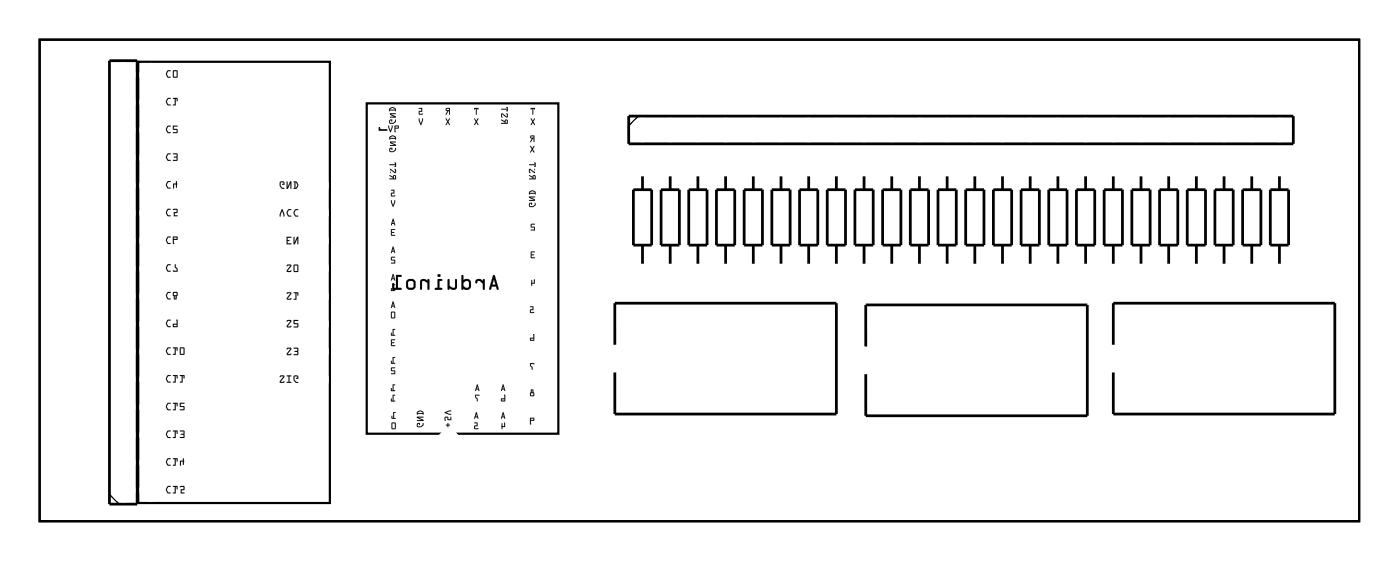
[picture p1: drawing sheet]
<svg xmlns="http://www.w3.org/2000/svg" width="128mm" height="52mm" viewBox="0 0 128 52" stroke-linecap="round" stroke-linejoin="round" font-family="sans-serif">
<path d="M3.6 3.6h121.1v44.2h-121.1zM12.7 5.7h17.6v40.4h-17.6zM33.6 9.5h17.6v30.3h-17.6z" fill="none" stroke="#000" stroke-width=".2"/>
<g fill="#000">
<path d="M35.9 17.4h.3v.3h-.3v.2h.3v.1h-.3v-.3h.2v-.2zM35.9 18.4l.2 .4 .1-.4-.1 .6-.2-.5zM38.4 9.9h.3v.3h-.2v.2h.3v.1h-.4v-.3h.2v-.2zM38.4 10.9l.2 .4 .1-.4h.1l-.2 .6-.2-.5zM40.9 10.9l.2 .2 .2-.2-.2 .3 .1 .3-.1-.3-.2 .2 .1-.2zM43.5 9.9h.4v.1h-.2v.5l-.1-.5h-.1zM43.5 10.9l.2 .2 .2-.2-.2 .3 .2 .3-.2-.3-.2 .2 .1-.2zM48.6 13.4l.2 .2 .2-.2-.1 .3 .1 .3-.2-.2-.2 .2 .2-.3zM48.7 9.9h.4l-.1 .1h-.1v.5l-.1-.5h-.1zM48.7 10.9l.2 .2 .2-.2-.2 .3 .1 .3-.1-.3-.2 .2 .1-.2zM35.9 21h.3l-.3 .1v.1l.3 .1-.3 .1v.1h.3v.1h-.3zM35.9 23.6h.3h-.3v.2h.3l.1 .3h-.4h.3v-.2l-.3-.1z"/>
<path d="M36 26.1h.2h-.1v.5h.1v.1l-.3-.1v-.2v.2h.1zM36 30.1l.2 .1h-.1v.5h.1v.1l-.3-.1v-.2v.2h.1zM35.9 31.1h.3l-.3 .1v.2h.3l-.3 .1v.1h.3v.1h-.3zM36 35.2l.2 .1h-.1v.5h.1h-.3v-.2v.2h.1zM36 36.2h.2l-.1 .1v.4h.1v.1h-.3v-.3v.2h.1zM36 32.7h.2l-.1 .1v.5h.1h-.3v-.2v.2h.1zM35.9 33.7h.3l-.3 .1v.1l.3 .1 .1 .3h-.4l.3-.1v-.2h-.3zM36.1 37.8h.2h-.2v.5h.2v.1h-.4v-.3l.1 .2h.1zM43.5 38.7h.3v.4h-.2v.2l.2-.1 .1 .1h-.4v-.3h.2v-.2zM43.6 36.2h.4l-.1 .1h-.2v.1l.1 .1v.3l-.1-.2-.1-.2zM46 38.8l.1 .3h.1v-.4l.1 .1v.3h-.2l-.1 .2v-.2zM48.6 33.3h.4v.1h-.3v.1l.1 .1v.3v-.2l-.2-.2z"/>
<path d="M48.6 28.1h.3v.3h-.2v.2h.3v.1l-.4-.1v-.2l.2-.1v-.1zM48.7 25.7l.1 .2h.2v-.3h.1v.4h-.3v.2l-.1-.2zM48.7 23.1h.4h-.3v.2l.2 .1h-.2v.2h.2v.1l-.3-.1zM48.7 20.5h.4l-.3 .1v.2h.2l.1 .3h-.4l.3-.1v-.1l-.3-.1z"/>
<path d="M15.3 19.2l-.1 .4 .2 .2h.2v-.1h-.2l-.1-.2 .1-.3h.3zM15.4 19.2h.3h-.3l-.1 .3 .1 .2h.2v.1h-.2l-.2-.2zM15.9 19.2v.1l.3-.1v.2h-.3v.4h.4v-.1h-.3v-.2h.3v-.3zM15.9 19.2h.4v.3h-.3v.2h.3v.1h-.4v-.4h.3v-.2l-.3 .1z"/>
<path d="M15.3 16.6l-.1 .4 .2 .3h.2v-.1h-.2l-.1-.3 .1-.2 .3-.1zM15.4 16.6h.3l-.3 .1-.1 .2 .1 .3h.2v.1h-.2l-.2-.3zM15.9 16.8v.5h.1v-.4h.1v.3h.1v-.6h-.1v.2zM15.9 16.8h.2l.1-.2v.6h-.1v-.3h-.1v.4h-.1z"/>
<path d="M15.3 14.1l-.1 .4 .2 .2h.2l-.2-.1-.1-.2 .1-.2 .3-.1zM15.4 14.1h.3h-.3l-.1 .3 .1 .3h.2h-.2l-.2-.2zM15.9 14.1h.3v.2l-.3 .1 .3 .1v.2h-.3h.3l.1-.6zM15.9 14.1h.4l-.1 .6h-.3h.3v-.2l-.3-.1 .3-.1v-.2h-.3z"/>
<path d="M15.3 11.6l-.1 .4 .2 .2h.2v-.1h-.2l-.1-.2 .1-.3 .3-.1zM15.4 11.6l.3-.1-.3 .1-.1 .3 .1 .2h.2v.1h-.2l-.2-.3zM15.8 11.5l.1 .4h.3v.2l-.3 .1h.3l.1-.3-.4-.1v-.2l.4-.1zM15.9 11.5h.4l-.4 .1v.2l.4 .1-.1 .3h-.3l.3-.1v-.2h-.3z"/>
<path d="M15.3 9l-.1 .4 .2 .2 .2 .1v-.1h-.2l-.1-.3 .1-.2 .3-.1zM15.4 9h.3l-.3 .1-.1 .2 .1 .3h.2v.1l-.2-.1-.2-.2zM15.9 9v.1h.1v.5h-.1l.2 .1v-.6h.1l.1 .2v-.3zM15.9 9h.4v.3l-.1-.2h-.1v.6l-.2-.1h.1v-.5z"/>
<path d="M15.3 6.5l-.1 .4 .2 .2h.2v-.1h-.2l-.1-.2 .1-.3h.3zM15.4 6.5h.3h-.3l-.1 .3 .1 .2h.2v.1h-.2l-.2-.2zM15.9 6.5v.6h.3l.1-.6zM15.9 6.5h.4l-.1 .6h-.3zM15.9 6.5h.3v.5h-.3zM15.9 6.5v.5h.3v-.5z"/>
<path d="M15.3 19.2l-.1 .4 .2 .2h.2v-.1h-.2l-.1-.2 .1-.3h.3zM15.9 19.2v.1l.3-.1v.2h-.3v.4h.4v-.1h-.3v-.2h.3v-.3z"/>
<path d="M15.3 16.6l-.1 .4 .2 .3h.2v-.1h-.2l-.1-.3 .1-.2 .3-.1zM15.9 16.8v.5h.1v-.4h.1v.3h.1v-.6h-.1v.2z"/>
<path d="M15.3 14.1l-.1 .4 .2 .2h.2l-.2-.1-.1-.2 .1-.3h.3zM15.9 14.1h.3v.2l-.3 .1 .3 .1v.2h-.3h.3l.1-.6z"/>
<path d="M15.3 11.6l-.1 .3 .2 .3h.2v-.1h-.2l-.1-.2 .1-.3 .3-.1zM15.9 11.5v.4h.3v.2l-.3 .1h.3l.1-.3-.4-.1v-.2l.4-.1z"/>
<path d="M15.3 9l-.1 .4 .2 .2 .2 .1v-.1h-.2l-.1-.3 .1-.2 .3-.1zM15.9 9l.1 .1v.5h-.1l.2 .1v-.6h.1l.1 .2v-.3z"/>
<path d="M15.3 6.5l-.1 .4 .2 .2h.2v-.1h-.2l-.1-.2 .1-.3h.3zM15.9 6.5v.6h.3l.1-.6zM15.9 6.5h.3v.5h-.3z"/>
<path d="M25.8 19.2l-.1 .6 .2-.5 .2 .6v-.3zM25.8 19.2h.1l.2 .4v.2l-.2-.5-.2 .5zM26.4 19.2l-.1 .4 .1 .2 .3 .1v-.1h-.2l-.1-.3 .1-.2 .2-.1zM26.4 19.2h.3l-.2 .1-.1 .2 .1 .3h.2h-.3l-.1-.2zM27.1 19.2l-.2 .4 .2 .2 .2 .1v-.1h-.2l-.1-.3 .1-.2 .3-.1zM27.1 19.2h.3l-.3 .1-.1 .2 .1 .3h.2h-.2l-.2-.2z"/>
<path d="M25.7 16.7v.4l.2 .2h.2v-.1h-.2l-.1-.1-.1-.3 .3-.1v.1l-.1 .1h.2v-.2l-.1-.1zM25.7 16.7l.3-.1 .1 .1v.2h-.2h.1v-.2l-.3 .1 .1 .3 .3 .2h-.2l-.2-.2zM26.3 16.6v.7h.1l.2-.5v.5h.1v-.7h-.1l-.2 .6v-.5zM26.3 16.6l.1 .1v.5l.2-.6h.1v.7l-.1-.5-.2 .5h-.1zM26.9 16.6l.1 .1v.5l-.1 .1h.3l.2-.4-.2-.3zM26.9 16.6h.3l.1 .3v.2l-.1 .2h-.3l.1-.1v-.5zM27.1 16.7l.2 .3-.2 .2zM27.1 16.7v.5l.2-.2z"/>
<path d="M25.8 19.2l-.1 .6 .2-.5 .2 .5v-.2zM26.4 19.2l-.1 .4 .1 .2h.3h-.2l-.1-.3 .1-.2 .2-.1zM27.1 19.2l-.2 .4 .2 .2h.2h-.2l-.1-.3 .1-.2 .3-.1z"/>
<path d="M25.7 16.7a.43 .43 0 0 0 .3 .6l.1-.1h-.2l-.1-.1-.1-.3 .3-.1v.1l-.1 .1h.2v-.2l-.1-.1zM26.3 16.6v.7h.1l.2-.5 .1 .5v-.7h-.1l-.2 .6v-.5zM26.9 16.6l.1 .1v.5l-.1 .1h.3a.4 .4 0 0 0 .1-.6zM27.1 16.7l.2 .3-.2 .2z"/>
<path d="M35.7 16.1l.3 .2-.3 .1h.6v-.2a.14 .14 0 0 0-.1-.2 .14 .14 0 0 0-.2 .2zM36.1 16.1h.1v.3h-.1zM35.7 15.5l.1 .4 .1-.1-.1-.3 .4 .4 .1-.1v-.3h-.1v.3l-.4-.3zM35.7 15.1h.5v.2h.1v-.4h-.1v.2z"/>
<path d="M35.7 16.1l.3 .2-.3 .1h.6v-.2a.15 .15 0 0 0-.1-.2 .15 .15 0 0 0-.2 .2zM35.7 16.1l.3 .1a.14 .14 0 0 1 .2-.2 .14 .14 0 0 1 .1 .2v.2h-.6l.3-.1zM36.1 16.1h.1v.3h-.1zM36.1 16.1v.3h.1v-.3zM35.7 15.5l.1 .4 .1-.1-.1-.3 .4 .4 .1-.1v-.3h-.1v.3l-.3-.3zM35.7 15.5h.1l.4 .3v-.3h.1v.3h-.1l-.4-.3v.3v.1zM35.7 15.1h.5v.2h.1v-.4h-.1v.2zM35.7 15.1h.5v-.2h.1v.4h-.1v-.2z"/>
<path d="M35.7 11v.2l.1 .1a.39 .39 0 0 0 .5-.3h-.1v.1l-.1 .2h-.3v-.2l.1-.1 .1 .1v-.1zM35.7 10.4v.1l.5 .2h-.5v.1h.6v-.1l-.5-.2h.5v-.1zM35.7 9.9v.3l.1-.1h.4l.1 .1v-.2a.36 .36 0 0 0-.5-.1zM35.8 10l.2-.1 .2 .1z"/>
<path d="M35.7 11v.2l.1 .1h.3l.2-.1v-.3l-.2 .4h-.3v-.2l.1-.1 .1 .2v-.3zM35.7 11h.3l-.1 .1v-.1l-.1 .1v.2h.3l.1-.2 .1-.1v.2l-.2 .1h-.3zM35.7 10.4v.1l.5 .2h-.5v.1h.6v-.1l-.5-.2h.5v-.1zM35.7 10.4h.6v.1h-.5l.5 .2v.1h-.6v-.1h.5l-.5-.2zM35.7 9.9v.3l.1-.1 .5 .1v-.2l-.2-.2zM35.7 9.9l.4-.1 .2 .2v.2l-.5-.1-.1 .1zM35.8 10l.2-.1 .2 .1zM35.8 10l.4 .1-.2-.2z"/>
<path d="M35.7 13.6v.2l.1 .1a.39 .39 0 0 0 .5-.3l-.1 .1-.1 .1-.3 .1v-.2l.1-.1 .1 .1v-.2zM35.7 13v.1l.5 .2h-.5v.1h.6v-.1l-.5-.2h.5v-.1zM35.7 12.5v.3l.1-.1h.4l.1 .1v-.3a.36 .36 0 0 0-.5 0zM35.8 12.6l.2-.1 .2 .1z"/>
<path d="M35.7 13.6v.2l.1 .1h.3l.2-.1v-.3l-.2 .3-.3 .1v-.2l.1-.1 .1 .1v-.2zM35.7 13.6l.3-.1v.2l-.1-.1-.1 .1v.2l.3-.1 .1-.1 .1-.1v.2l-.2 .1h-.3zM35.7 13v.1l.5 .2h-.5v.1h.6v-.1l-.5-.2h.5v-.1zM35.7 13h.6v.1h-.5l.5 .2v.1h-.6v-.1h.5l-.5-.2zM35.7 12.5v.3l.1-.1 .5 .1v-.3l-.2-.1zM35.7 12.5l.4-.1 .2 .1v.3l-.5-.1-.1 .1zM35.8 12.6l.2-.1 .2 .1zM35.8 12.6h.4l-.2-.1z"/>
<path d="M35.9 17.4v.1h.2v.2h-.2v.3h.3v-.1h-.3v-.2h.3v-.3zM35.9 17.4h.3v.3h-.3v.2h.3v.1h-.3v-.3h.2v-.2z"/>
<path d="M35.9 18.4v.1l.2 .5 .2-.6h-.1l-.1 .4-.2-.4zM35.9 18.4l.2 .4 .1-.4-.1 .6-.2-.5z"/>
<path d="M36.2 11.5v.6h.1v-.3h.3v-.3zM36.3 11.6h.2v.1h-.2zM35.6 11.5v.2l.2 .4 .2-.6h-.1l-.1 .5z"/>
<path d="M36.2 11.5v.6h.1v-.3h.3v-.3zM36.2 11.5h.4v.3h-.3v.3h-.1zM36.3 11.6h.2v.1h-.2zM36.3 11.6v.1h.2v-.1zM35.6 11.5v.2l.2 .4 .2-.6h-.1l-.1 .5-.1-.5zM35.6 11.5l.2 .5 .1-.5h.1l-.2 .6-.2-.4z"/>
<path d="M38.4 9.9v.1h.2v.2h-.2v.3h.4v-.1h-.3v-.2h.2v-.3zM38.4 9.9h.3v.3h-.2v.2h.3v.1h-.4v-.3h.2v-.2z"/>
<path d="M38.4 10.9v.1l.2 .5 .2-.6h-.1l-.1 .4-.1-.4zM38.4 10.9l.2 .4 .1-.4h.1l-.2 .6-.2-.5z"/>
<path d="M40.9 9.9a.15 .15 0 0 0 0 .2 .15 .15 0 0 0 .1 .1l-.1 .3 .3-.3v.3l.1-.6zM41 10h.2v.1h-.2z"/>
<path d="M40.9 9.9a.15 .15 0 0 0 0 .2 .15 .15 0 0 0 .1 .1l-.1 .3 .3-.3v.3l.1-.6zM40.9 9.9h.4l-.1 .6v-.3l-.3 .3 .1-.3a.14 .14 0 0 1-.1-.1 .14 .14 0 0 1 0-.2zM41 10h.2v.1h-.2zM41 10v.1h.2v-.1z"/>
<path d="M40.9 10.9l.1 .3-.1 .2h.1l.1-.2 .1 .3-.1-.3 .2-.3h-.1l-.1 .2zM40.9 10.9l.2 .2 .2-.2-.2 .3 .1 .3-.1-.3-.2 .2 .1-.2z"/>
<path d="M43.5 9.9v.1h.1l.1 .5v-.5h.2v-.1zM43.5 9.9h.4v.1h-.2v.5v-.5h-.2z"/>
<path d="M43.5 10.9l.1 .3-.1 .2h.1l.1-.2 .2 .3-.2-.3 .2-.3h-.1l-.1 .2zM43.5 10.9l.2 .2 .2-.2-.2 .3 .2 .3-.2-.3-.2 .2 .1-.2z"/>
<path d="M46 11l.3 .2-.3 .1h.6v-.2a.14 .14 0 0 0-.2-.1 .14 .14 0 0 0-.1 .1zM46.4 11l.1 .1v.2h-.1zM46 10.4v.4l.1-.1-.1-.2 .5 .3 .1-.1-.1-.3h-.1l.1 .3-.4-.3zM46 10h.5l-.1 .2h.2v-.4h-.2l.1 .2z"/>
<path d="M46 11l.3 .2-.3 .1v.1h.6v-.3a.15 .15 0 0 0-.2-.2 .15 .15 0 0 0-.1 .2zM46 11l.3 .1a.14 .14 0 0 1 .1-.1 .14 .14 0 0 1 .2 .1v.2h-.6l.3-.1zM46.4 11l.1 .1v.2h-.1zM46.4 11v.3h.1v-.2zM46 10.4v.4l.1-.1-.1-.2 .5 .3 .1-.1-.1-.3h-.1l.1 .3-.4-.3zM46 10.4h.1l.4 .3-.1-.3h.1l.1 .3-.2 .1-.4-.3 .1 .2-.1 .1zM46 10v.1l.5-.1-.1 .2h.2v-.4h-.2l.1 .2zM46 10h.5l-.1-.2h.2v.4h-.2l.1-.2z"/>
<path d="M48.5 16.1l.4 .2-.4 .1h.1h.5v-.2a.14 .14 0 0 0-.1-.2 .14 .14 0 0 0-.1 .2zM48.9 16.1h.2v.3h-.2zM48.5 15.5l.1 .4 .1-.1-.1-.3 .4 .4 .1-.1v-.3h-.1v.3l-.4-.3zM48.5 15.1h.1h.5l-.1 .2h.1v-.4h-.1l.1 .2z"/>
<path d="M48.5 16.1l.4 .2-.4 .1h.1h.5v-.2a.15 .15 0 0 0-.1-.2 .15 .15 0 0 0-.1 .2zM48.5 16.1l.4 .1a.14 .14 0 0 1 .1-.2 .14 .14 0 0 1 .1 .2v.2h-.5h-.1l.4-.1zM48.9 16.1h.1l.1 .3h-.2zM48.9 16.1v.3h.2v-.3zM48.5 15.5l.1 .4 .1-.1-.1-.3 .4 .4 .1-.1v-.3h-.1v.3l-.3-.3zM48.5 15.5h.2l.3 .3v-.3h.1v.3h-.1l-.4-.3 .1 .3-.1 .1zM48.5 15.1h.1h.5l-.1 .2h.1v-.4h-.1l.1 .2zM48.5 15.1h.6l-.1-.2h.1v.4h-.1l.1-.2z"/>
<path d="M48.6 18.6l-.1 .3 .1 .1a.39 .39 0 0 0 .5-.4v.2l-.2 .1h-.3v-.2h.1l.1 .1v-.2zM48.5 18v.1l.5 .2h-.4l-.1 .1h.6v-.1l-.4-.2h.4v-.1zM48.6 17.6v.2h.5v-.2a.36 .36 0 0 0-.5-.1zM48.6 17.6l.2-.1 .3 .2z"/>
<path d="M48.5 18.6v.3l.1 .1h.3l.2-.2v-.2l-.2 .3h-.3v-.2h.1l.1 .1v-.2zM48.6 18.6h.2v.2l-.1-.1h-.1v.2h.3l.2-.1v-.2v.2l-.2 .2h-.3zM48.5 18v.1l.5 .2h-.4l-.1 .1h.6v-.1l-.4-.2h.4v-.1zM48.5 18h.6v.1h-.4l.4 .2v.1h-.6l.1-.1h.4l-.5-.2zM48.6 17.6l-.1 .2h.1h.5v-.2l-.2-.1zM48.6 17.6l.3-.1 .2 .1v.2h-.5h-.1zM48.6 17.6l.2-.1 .3 .2zM48.6 17.6l.5 .1-.2-.2z"/>
<path d="M48.7 12.4a.15 .15 0 0 0-.1 .2 .15 .15 0 0 0 .2 .1l-.2 .3 .3-.3 .1 .3v-.6zM48.7 12.5h.2v.1h-.2z"/>
<path d="M48.7 12.4a.15 .15 0 0 0-.1 .2 .15 .15 0 0 0 .2 .1l-.2 .3h.1l.2-.3 .1 .3v-.6zM48.7 12.5l.3-.1v.6l-.1-.3-.3 .3 .2-.3a.14 .14 0 0 1-.2-.1 .14 .14 0 0 1 .1-.1zM48.7 12.5h.2v.1h-.2zM48.7 12.5v.1h.2v-.1z"/>
<path d="M48.6 13.4l.2 .3-.2 .3h.1l.1-.2 .2 .2-.1-.3 .1-.3h-.1l-.1 .2zM48.6 13.4l.2 .2 .2-.2-.1 .3 .1 .3-.2-.3-.2 .3 .2-.3z"/>
<path d="M48.7 9.9v.1h.1l.1 .5v-.5h.1l.1-.1zM48.7 9.9h.4l-.1 .1h-.1v.5l-.1-.5h-.1z"/>
<path d="M48.7 10.9l.1 .3-.1 .2h.1l.1-.2 .1 .3-.1-.3 .2-.3h-.1l-.1 .2zM48.7 10.9l.2 .2 .2-.2-.2 .3 .1 .3-.1-.3-.2 .2 .1-.2z"/>
<path d="M3.6 3.6v44.2h121.1v-44.2zM3.6 3.6h121.1v44.2h-121.1z"/>
<path d="M15.3 39.5l-.1 .4 .2 .2h.2l-.2-.1-.1-.2 .1-.2 .3-.1zM15.4 39.5h.3h-.3l-.1 .3 .1 .3h.2h-.2l-.2-.2zM15.9 39.5h.1v.6h-.1h.2v-.6h.1l.1 .3v-.3zM15.9 39.5h.4v.3l-.1-.3h-.1v.6h-.2h.1v-.6zM16.5 39.5h.3v.2l-.2 .1 .2 .1v.2h-.3h.4v-.6zM16.5 39.5h.4v.6h-.4h.3v-.2l-.2-.1 .2-.1v-.2h-.3z"/>
<path d="M15.3 37l-.1 .4 .2 .2h.2v-.1h-.2l-.1-.2 .1-.3 .3-.1zM15.4 37l.3-.1-.3 .1-.1 .3 .1 .2h.2v.1h-.2l-.2-.3zM15.9 36.9v.1h.1v.5l-.1 .1h.2v-.6h.1l.1 .2v-.3zM15.9 36.9h.4v.3l-.1-.2h-.1v.6h-.2l.1-.1v-.5zM16.5 36.9v.4h.3v.2l-.3 .1h.4v-.3l-.3-.1v-.2l.3-.1zM16.5 36.9h.4l-.3 .1v.2l.3 .1v.3h-.4l.3-.1v-.2h-.3z"/>
<path d="M15.3 34.4l-.1 .4 .2 .2 .2 .1v-.1h-.2l-.1-.3 .1-.2 .3-.1zM15.4 34.4h.3l-.3 .1-.1 .2 .1 .3h.2v.1l-.2-.1-.2-.2zM15.9 34.4v.1h.1v.5h-.1l.2 .1v-.6h.1l.1 .2v-.3zM15.9 34.4h.4v.3l-.1-.2h-.1v.6l-.2-.1h.1v-.5zM16.5 34.4v.1h.2v.5h-.2l.3 .1v-.6l.1 .2v-.3zM16.5 34.4h.4v.3l-.1-.2h-.1l.1 .6-.3-.1h.2v-.5z"/>
<path d="M15.3 31.9l-.1 .4 .2 .2h.2v-.1h-.2l-.1-.2 .1-.3h.3zM15.4 31.9h.3h-.3l-.1 .3 .1 .2h.2v.1h-.2l-.2-.2zM15.9 31.8v.1h.1v.5l-.1 .1h.2v-.6h.1l.1 .2v-.2zM15.9 31.9h.4v.2l-.1-.2h-.1v.6h-.2l.1-.1v-.5zM16.5 31.9v.6h.4v-.6zM16.5 31.9h.4v.6h-.4zM16.6 31.9h.2v.5h-.2zM16.6 31.9v.5h.2v-.5z"/>
<path d="M15.3 29.3l-.1 .4 .2 .3h.2v-.1h-.2l-.1-.3 .1-.2 .3-.1zM15.4 29.3h.3l-.3 .1-.1 .2 .1 .3h.2v.1h-.2l-.2-.3zM16.2 29.3v.4h-.3v.3h.4v-.7zM16.2 29.3h.1v.7h-.4v-.3h.3zM15.9 29.8h.3v.1h-.3zM15.9 29.8v.1h.3v-.1z"/>
<path d="M15.3 26.8l-.1 .4 .2 .2h.2l-.2-.1-.1-.2 .1-.2 .3-.1zM15.4 26.8h.3h-.3l-.1 .3 .1 .3h.2h-.2l-.2-.2zM15.9 26.8v.6h.3l.1-.6zM15.9 26.8h.4l-.1 .6h-.3zM15.9 26.8h.3v.3h-.3zM15.9 26.8v.3h.3v-.3zM16 27.1h.1v.3h-.1zM16 27.1v.3h.1v-.3z"/>
<path d="M15.3 24.3l-.1 .4 .2 .2h.2v-.1h-.2l-.1-.2 .1-.3 .3-.1zM15.4 24.3l.3-.1-.3 .1-.1 .3 .1 .2h.2v.1h-.2l-.2-.3zM16 24.2v.3l.2 .2v.1h-.3v.1h.4v-.3l-.2-.1v-.3zM16 24.2l.1 .3 .2 .1v.3h-.4v-.1h.3v-.1l-.2-.2z"/>
<path d="M15.3 21.7l-.1 .4 .2 .2 .2 .1v-.1h-.2l-.1-.3 .1-.2 .3-.1zM15.4 21.7h.3l-.3 .1-.1 .2 .1 .3h.2v.1l-.2-.1-.2-.2zM15.9 21.7l-.1 .6 .1 .1v-.4h.4v-.3zM15.9 21.7h.4v.3h-.4v.4v-.1zM15.9 21.8h.3v.1h-.3zM15.9 21.8v.1h.3v-.1z"/>
<path d="M15.3 39.5l-.1 .4 .2 .2h.2l-.2-.1-.1-.2 .1-.3h.3zM15.9 39.5h.1v.6h-.1h.2v-.6h.1l.1 .3v-.3zM16.5 39.5h.3v.2l-.2 .1 .2 .1v.2h-.3h.4v-.6z"/>
<path d="M15.3 37l-.1 .3 .2 .3h.2v-.1h-.2l-.1-.2 .1-.3 .3-.1zM15.9 36.9l.1 .1v.5l-.1 .1h.2v-.6h.1l.1 .2v-.3zM16.5 36.9v.4h.3v.2l-.3 .1h.4v-.3l-.3-.1v-.2l.3-.1z"/>
<path d="M15.3 34.4l-.1 .4 .2 .2 .2 .1v-.1h-.2l-.1-.3 .1-.2 .3-.1zM15.9 34.4l.1 .1v.5h-.1l.2 .1v-.6h.1l.1 .2v-.3zM16.5 34.4l.2 .1v.5h-.2l.3 .1v-.6l.1 .2v-.3z"/>
<path d="M15.3 31.9l-.1 .4 .2 .2h.2v-.1h-.2l-.1-.2 .1-.3h.3zM15.9 31.8l.1 .1v.5l-.1 .1h.2v-.6h.1l.1 .2v-.2zM16.5 31.9v.6h.4v-.6zM16.6 31.9h.2v.5h-.2z"/>
<path d="M15.3 29.3l-.1 .4 .2 .3h.2v-.1h-.2l-.1-.3 .1-.2 .3-.1zM16.2 29.3v.4h-.3v.3h.4v-.7zM15.9 29.8h.3v.1h-.3z"/>
<path d="M15.3 26.8l-.1 .4 .2 .2h.2l-.2-.1-.1-.2 .1-.3h.3zM15.9 26.8v.6h.3l.1-.6zM15.9 26.8h.3v.3h-.3zM16 27.1h.1v.3h-.1z"/>
<path d="M15.3 24.3l-.1 .3 .2 .3h.2v-.1h-.2l-.1-.2 .1-.3 .3-.1zM16 24.2v.3l.2 .2v.1h-.3v.1h.4v-.3l-.2-.1v-.3z"/>
<path d="M15.3 21.7l-.1 .4 .2 .2 .2 .1v-.1h-.2l-.1-.3 .1-.2 .3-.1zM15.9 21.7v.6v.1v-.4h.4v-.3zM15.9 21.8h.3v.1h-.3z"/>
<path d="M25.7 34.4v.2l.3-.1-.3 .5 .3 .1 .1-.2-.4 .1 .4-.5zM25.7 34.4l.4 .1-.4 .5 .4-.1-.1 .2-.3-.1 .3-.5-.3 .1zM26.3 34.4v.1h.2v.5l-.2 .1h.4v-.1h-.1v-.5l.1-.1zM26.3 34.4h.4l-.2 .1v.5h.2v.1h-.4l.2-.1v-.5zM27 34.4v.5l.1 .2h.2l.1-.1h-.2l-.2-.2v-.3h.2l.1 .1-.2 .1h.3v-.2l-.2-.1zM27 34.4h.2l.1 .1 .1 .2h-.3l.2-.1-.1-.1h-.2v.3l.3 .3h-.2l-.1-.2z"/>
<path d="M25.7 34.4v.2l.3-.1-.3 .5 .3 .1 .1-.2-.4 .1 .4-.5zM26.3 34.4l.2 .1v.5l-.2 .1h.4v-.1h-.1v-.5l.1-.1zM27 34.4l-.1 .1a.43 .43 0 0 0 .4 .6v-.1h-.1l-.2-.2v-.3h.2l.1 .1-.2 .1h.3v-.2l-.2-.1z"/>
<path d="M26.3 31.9v.1h.3l-.3 .5h.4v-.1h-.3l.3-.5zM26.3 31.9h.4l-.3 .5h.3v.1h-.4l.3-.5h-.3zM26.9 31.9l.1 .1h.3v.1l-.3 .1 .3 .1v.2h-.4h.4l.1-.6zM26.9 31.9h.5l-.1 .6h-.4h.4v-.2l-.3-.1h.3v-.3h-.3z"/>
<path d="M26.3 29.4v.1l.3-.1-.3 .6h.4v-.2l-.3 .1 .3-.5zM26.3 29.4h.4l-.3 .5h.3v.1l-.4-.1 .3-.5-.3 .1zM26.9 29.3v.4h.4v.2l-.4 .1h.4l.1-.3-.4-.1v-.2l.4-.1zM26.9 29.3l.5 .1h-.4v.2l.4 .1-.1 .3h-.4l.4-.1v-.2h-.3z"/>
<path d="M26.3 26.8v.1h.3l-.3 .5 .4 .1v-.2l-.3 .1 .3-.6zM26.3 26.8h.4l-.3 .6 .3-.1v.2l-.4-.1 .3-.5h-.3zM26.9 26.8l.1 .1h.1v.5h-.2l.3 .1v-.6h.1v.2l.1-.3zM26.9 26.8h.5l-.1 .3v-.2h-.1v.6l-.3-.1h.2v-.5z"/>
<path d="M26.3 24.3v.1l.3-.1-.3 .6h.4v-.1h-.3l.3-.5zM26.3 24.3h.4l-.3 .5h.3v.1h-.4l.3-.6-.3 .1zM26.9 24.3v.6h.4l.1-.6zM27 24.3h.4l-.1 .6h-.4zM27 24.3h.3v.5h-.3zM27 24.3v.5h.3v-.5z"/>
<path d="M26.3 21.7v.7h.4v-.1h-.3v-.2l.2-.1h-.2v-.2l.3-.1zM26.3 21.7h.4l-.3 .1v.2h.1l-.1 .1v.2h.3v.1h-.4zM26.9 21.7v.7h.1l.3-.5v.4v.1l.1-.7h-.2l-.2 .5v-.5zM26.9 21.7h.1v.5l.2-.5h.2l-.1 .7v-.5l-.3 .5h-.1z"/>
<path d="M26.3 31.9v.1h.3l-.3 .5h.4v-.1h-.3l.3-.5zM26.9 31.9h.1l.3 .1v.1l-.3 .1 .3 .1v.2h-.4h.4l.1-.6z"/>
<path d="M26.3 29.4v.1l.3-.1-.3 .6h.4v-.1h-.3l.3-.5zM26.9 29.3l.1 .4h.3v.2l-.4 .1h.4l.1-.3-.4-.1v-.2h.4z"/>
<path d="M26.3 26.8v.1h.3l-.3 .5 .4 .1v-.2l-.3 .1 .3-.6zM26.9 26.8l.2 .1v.5h-.2l.3 .1v-.6h.1v.2l.1-.3z"/>
<path d="M26.3 24.3v.1l.3-.1-.3 .6h.4v-.1h-.3l.3-.5zM27 24.3l-.1 .6h.4l.1-.6zM27 24.3h.3v.5h-.3z"/>
<path d="M26.3 21.7v.7h.4v-.1h-.3v-.2l.2-.1h-.2v-.2l.3-.1zM26.9 21.7v.7h.1l.3-.5v.5l.1-.7h-.2l-.2 .5v-.5z"/>
<path d="M35.9 28.6v.5l.3 .1v-.6zM35.9 28.6h.3v.5h-.3z"/>
<path d="M36 20.1l-.1 .5 .1-.1h.1l.1 .2-.1-.6zM36.1 20.2v.2h-.1z"/>
<path d="M36 22.6l-.1 .6 .1-.1h.1l.1 .1-.1-.6zM36.1 22.8v.2h-.1z"/>
<path d="M36 25.1l-.1 .6 .1-.1h.1l.1 .1-.1-.6zM36.1 25.3v.2h-.1z"/>
<path d="M36 27.6l-.1 .6 .1-.1h.1l.1 .1-.1-.6zM36.1 27.8v.2h-.1z"/>
<path d="M35.9 21v.6h.3v-.1h-.3l.1-.1 .2-.1-.2-.1-.1-.1 .4-.1zM35.9 21h.3l-.3 .1v.2h.3h-.3v.2h.3v.1h-.3z"/>
<path d="M35.9 23.6v.2l.3 .1v.2h-.3l.4 .1-.1-.4h-.3v-.2h.4zM35.9 23.6h.3h-.3v.2h.3l.1 .3h-.4h.3v-.2l-.3-.1z"/>
<path d="M36 26v.6h-.1v-.2v.2l.3 .1v-.1h-.1v-.5h.2zM36 26.1h.2h-.1v.5l.1 .1-.3-.1v-.2v.2h.1z"/>
<path d="M35.9 28.6v.5l.3 .1v-.6zM35.9 28.6h.3v.6l-.3-.1zM35.9 28.6h.3v.5h-.3zM35.9 28.6v.5h.3v-.5z"/>
<path d="M36 30.1v.6h-.1v-.2v.2l.3 .1v-.1h-.1v-.5h.2zM36 30.1l.2 .1h-.1v.5l.1 .1-.3-.1v-.2v.2h.1z"/>
<path d="M35.9 31.1v.6h.3v-.1h-.3l.1-.1 .2-.1h-.2l-.1-.2 .4-.1zM35.9 31.1h.3l-.3 .1v.2h.3l-.3 .1v.1h.3v.1h-.3z"/>
<path d="M36 35.2v.6h-.1v-.2v.2h.3h-.1v-.5h.2zM36 35.2l.2 .1h-.1v.5h.1h-.3v-.2v.2h.1z"/>
<path d="M36 36.2v.5h-.1v-.2v.3h.3v-.1h-.1v-.4l.2-.1zM36 36.2h.2l-.1 .1v.4l.1 .1h-.3v-.3v.2h.1z"/>
<path d="M36 32.7v.6h-.1v-.2v.2h.3h-.1v-.5l.2-.1zM36 32.7h.2l-.1 .1v.5h.1h-.3v-.2v.2h.1z"/>
<path d="M35.9 33.7v.3h.3v.2l-.3 .1h.4l-.1-.3-.3-.1v-.1l.4-.1zM35.9 33.7h.3h-.3v.2l.3 .1 .1 .3h-.4l.3-.1v-.2h-.3z"/>
<path d="M36 20l-.1 .6v.1l.1-.2h.1l.1 .2zM36 20.1h.1l.1 .6-.1-.2-.2 .1zM36.1 20.2v.2h-.1zM36.1 20.2l-.1 .2h.1z"/>
<path d="M36 22.6l-.1 .6 .1-.1h.1l.1 .1zM36 22.6h.1l.1 .6-.1-.1-.2 .1zM36.1 22.8v.2h-.1zM36.1 22.7l-.1 .3h.1z"/>
<path d="M36 25.1l-.1 .6 .1-.1h.1l.1 .1zM36 25.1h.1l.1 .6-.1-.1-.2 .1zM36.1 25.3v.2h-.1zM36.1 25.3l-.1 .2h.1z"/>
<path d="M36 27.6l-.1 .6 .1-.1h.1l.1 .1zM36 27.6h.1l.1 .6-.1-.1-.2 .1zM36.1 27.8v.2h-.1zM36.1 27.8l-.1 .2h.1z"/>
<path d="M35.9 38.7v.6h.4v-.5zM36 38.8h.2v.5h-.2z"/>
<path d="M36.1 37.8v.5h-.1l-.1-.2v.3h.4v-.1h-.2v-.5h.2zM36.1 37.8h.2h-.2v.5l.2 .1h-.4v-.3l.1 .2h.1z"/>
<path d="M35.9 38.7v.6h.4v-.5zM35.9 38.7l.4 .1v.5h-.4zM36 38.8h.2v.5h-.2zM36 38.8v.5h.2v-.5z"/>
<path d="M38.3 38.8l-.1 .2 .1 .1a.39 .39 0 0 0 .6-.3h-.1v.1l-.2 .2h-.2l-.1-.2 .1-.1 .1 .2v-.2zM38.2 38.2v.1l.5 .2h-.4v.1h.6v-.1l-.5-.2h.4v-.1zM38.3 37.7v.3v-.1h.5v.1v-.2a.36 .36 0 0 0-.5-.1zM38.3 37.8l.2-.1 .3 .2z"/>
<path d="M38.3 38.8l-.1 .2 .1 .2h.3l.2-.2v-.2l-.2 .3h-.3v-.2l.1-.1 .1 .2v-.2zM38.3 38.8h.2v.2l-.1-.2-.1 .1v.2h.3l.2-.2v-.1v.2l-.2 .1h-.3zM38.2 38.2v.1l.5 .2h-.4v.1h.6v-.1l-.5-.2h.4v-.1zM38.2 38.2h.6v.1h-.4l.5 .2v.1h-.6v-.1h.4l-.5-.2zM38.3 37.7v.3v-.1l.6 .1-.1-.2-.2-.2zM38.3 37.7l.3-.1 .2 .2v.2l-.5-.1v.1zM38.3 37.8l.2-.1 .3 .2zM38.3 37.8l.5 .1-.2-.2z"/>
<path d="M41.1 38.8l-.1 .1-.1 .1h.1l.1 .2v-.2h.2l-.2-.1zM41.1 38.8v.1l.2 .1h-.2v.2l-.1-.2h-.1l.1-.1zM40.8 38.2v.4l.1-.1v-.2h.1v.2h.4v-.3l-.1 .2h-.2v-.2zM40.8 38.2h.3v.2h.2l.1-.2v.3h-.4v-.2h-.2v.3zM40.8 37.8l.4 .2h.2l-.5-.2 .5-.1v-.1zM40.8 37.8l.6-.2v.1l-.5 .1 .5 .2h-.2l-.4-.1z"/>
<path d="M41.1 38.8l-.1 .1-.1 .1h.1l.1 .2v-.2h.2l-.2-.1zM40.8 38.2v.4l.1-.3h.1v.2h.4v-.3l-.1 .2h-.2v-.2zM40.8 37.8l.4 .2h.2l-.5-.2 .5-.1v-.1z"/>
<path d="M43.7 37.8l-.2 .6 .1-.2h.2l.1 .2-.2-.6zM43.7 37.9l.1 .3h-.2z"/>
<path d="M43.5 38.7v.1h.2v.2h-.2v.3h.4l-.1-.1-.2 .1v-.2h.2v-.4zM43.5 38.7h.3v.4h-.2v.2l.2-.1 .1 .1h-.4v-.3h.2v-.2z"/>
<path d="M43.7 37.8l-.2 .6h.1v-.2h.2l.1 .2zM43.7 37.8l.2 .6-.1-.2-.3 .1zM43.7 37.9l.1 .3h-.2zM43.7 37.9l-.1 .3h.2z"/>
<path d="M43.7 35.2l-.1 .6 .1-.1h.2l.1 .1-.2-.6zM43.8 35.4v.2h-.1z"/>
<path d="M43.6 36.2v.2l.1 .2 .1 .2v-.3l-.1-.1v-.1h.2l.1-.1zM43.6 36.2h.4l-.1 .1-.2-.1v.2l.1 .1v.3l-.1-.2-.1-.2z"/>
<path d="M43.8 35.2l-.2 .6 .1-.1h.2l.1 .1zM43.7 35.2h.1l.1 .6v-.1l-.3 .1zM43.8 35.4v.2h-.1zM43.8 35.4l-.1 .2h.1z"/>
<path d="M45.2 25.2l-.3 1.3h.1l.1-.2h.4l.1 .2 .1 .1v-.1l-.3-1.2zM45.3 25.6l.1 .5h-.2zM43.7 25.6l-.1 .2a.11 .11 0 0 0 .1 .2 .11 .11 0 0 0 .1-.2l.2-.1 .3 .3v.5h.1v-.9h-.1v.2l-.2-.2zM42.4 25.2l-.1 1.3 .1 .1 .1-.2 .2 .2 .3-.1 .2-.1v-.6l-.3-.2-.4 .1v-.4zM42.5 25.9l.2-.1h.3v.5l-.3 .1-.2-.2zM41.1 25.6v.9h.1v-.1a.38 .38 0 0 0 .4 .2 .38 .38 0 0 0 .3-.3v-.7h-.2v.7v.1l-.5-.2v-.6zM40.2 25.6l-.1 .8h-.2v.1l.6 .1v-.2h-.2v-.7h.2l.1-.1zM40.1 25.3a.15 .15 0 0 0 .3 0 .15 .15 0 0 0-.3 0zM38.6 25.6l-.1 .2 .1 .7h.1v-.7l.1-.1 .4 .2v.6h.2v-.9h-.2v.1l-.3-.1zM37.2 26.1a.5 .5 0 0 0 1 0 .5 .5 0 0 0-1 0zM37.5 25.8l.3-.1 .1 .2v.4l-.1 .1h-.3l-.1-.1zM36.3 25.2v1.2h-.1l-.1-.4-.1-.1v.6l.8 .1v-.2h-.3v-1h.3v-.1z"/>
<path d="M45.2 25.2l-.3 1.3 .1 .1 .1-.3h.4l.1 .2 .1 .1v-.1l-.3-1.2zM45.2 25.2l.2 .1 .3 1.2h-.1l-.1-.2h-.4l-.1 .2h-.1zM45.3 25.6l.1 .5h-.2zM45.3 25.6l-.2 .5h.4zM43.7 25.6l-.1 .2a.11 .11 0 0 0 .1 .2 .11 .11 0 0 0 .1-.2l.2-.1 .3 .3v.5a.1 .1 0 0 0 .1 .1 .1 .1 0 0 0 .1-.1v-.8a.1 .1 0 0 0-.1-.1 .1 .1 0 0 0-.1 .1v.1l-.2-.2zM43.7 25.7l.4-.1 .2 .2v-.2h.1v.9h-.1v-.5l-.3-.3h-.2l-.1 .3zM42.3 25.2v1.3a.1 .1 0 0 0 .1 .1 .11 .11 0 0 0 .1-.2l.2 .2 .4-.1 .1-.3v-.4l-.3-.2-.4 .1v-.4zM42.4 25.2l.1 .1v.4l.4-.1 .3 .2v.6l-.2 .1h-.3l-.2-.1-.1 .1h-.1zM42.5 25.9l.2-.1h.3v.5l-.3 .1-.2-.2zM42.5 25.9v.3l.2 .2 .3-.1v-.5l-.3-.1zM41.1 25.6l-.1 .9a.11 .11 0 0 0 .2 .1 .1 .1 0 0 0 0-.2 .4 .4 0 0 0 .7-.1v-.6a.1 .1 0 0 0-.1-.1 .1 .1 0 0 0-.1 .1v.6l-.2 .1-.3-.2v-.6zM41.1 25.6h.1v.6l.5 .2v-.1l.1-.7h.1v.7a.35 .35 0 0 1-.5 .2l-.2-.1v.1h-.1zM40.2 25.6l-.1 .8h-.1a.1 .1 0 0 0-.1 .1 .1 .1 0 0 0 .1 .1h.5a.1 .1 0 0 0 .1-.1 .1 .1 0 0 0-.1-.1h-.2v-.7l.2 .1a.1 .1 0 0 0 .1-.1 .1 .1 0 0 0-.1-.1zM40.2 25.6h.4l-.1 .1h-.2v.7h.2v.1h-.6v-.1h.2zM40.1 25.3a.15 .15 0 0 0 .3 0 .15 .15 0 0 0-.3 0zM40.1 25.3a.15 .15 0 0 1 .3 0 .15 .15 0 0 1-.3 0zM38.6 25.6l-.1 .2v.7a.1 .1 0 0 0 .1 .1 .1 .1 0 0 0 .1-.1v-.7l.2-.1 .3 .2v.6a.1 .1 0 0 0 .1 .1 .1 .1 0 0 0 .1-.1v-.8a.1 .1 0 0 0-.1-.1 .1 .1 0 0 0-.1 .1l-.3-.1zM38.6 25.7l.3-.1 .3 .1v-.1h.2v.9h-.2v-.6l-.3-.2-.2 .1v.7h-.1l-.1-.7zM37.1 26.1a.55 .55 0 0 0 1.1 0 .55 .55 0 0 0-1.1 0zM37.2 26.1a.49 .49 0 0 1 .9 0 .49 .49 0 0 1-.9 0zM37.5 25.8h.3h.1v.5l-.1 .1-.3-.1zM37.5 25.8l-.1 .5 .1 .1h.4v-.1v-.5l-.1-.1zM36.3 25.2v1.2h-.1v-.4a.1 .1 0 0 0-.1-.1 .1 .1 0 0 0-.1 .1v.5l.8 .1a.1 .1 0 0 0 .1-.1 .1 .1 0 0 0-.1-.1h-.3v-1h.3a.1 .1 0 0 0 .1-.1 .1 .1 0 0 0-.1-.1zM36.3 25.2l.5 .1v.1h-.3v1h.3v.1h-.8v-.5h.1v.4h.2z"/>
<path d="M46 38.8v.3v.2l.1-.2h.2v-.3l-.1-.1v.4h-.1v-.3zM46 38.8l.1 .3h.1l.1-.4v.1v.3h-.2l-.1 .2v-.2z"/>
<path d="M46.2 36.2l.1 .3h-.3v.3h.3v-.6zM46 36.6h.3v.1h-.3z"/>
<path d="M46.1 37.8l-.1 .6 .1-.2h.1l.1 .2-.1-.6zM46.1 37.9l.1 .3h-.1z"/>
<path d="M46.1 35.2l-.1 .6 .1-.1h.1l.1 .1-.1-.6zM46.1 35.4l.1 .2h-.1z"/>
<path d="M46.2 36.2l.1 .3h-.3v.3h.3v-.6zM46.2 36.2h.1v.6h-.3v-.3h.3zM46 36.6h.3v.1h-.3zM46 36.6v.1h.3v-.1z"/>
<path d="M46.1 37.8l-.2 .6h.1l.1-.2h.1l.1 .2zM46.1 37.8h.1l.1 .6-.1-.2-.3 .1zM46.1 37.9l.1 .3h-.1zM46.1 37.9v.3h.1z"/>
<path d="M46.1 35.2l-.2 .6h.1l.1-.1h.1l.1 .1zM46.1 35.2h.1l.1 .6-.1-.1-.3 .1zM46.1 35.4l.1 .2h-.1zM46.1 35.4v.2h.1z"/>
<path d="M48.6 38.3v.6h.1v-.3h.3v-.3zM48.7 38.4h.2v.1h-.2z"/>
<path d="M48.7 35.7l-.1 .6h.4v-.3l-.1-.3zM48.7 36h.2v.2h-.2zM48.8 35.8v.2z"/>
<path d="M48.9 30.6v.3l-.3 .1v.2h.4v-.5zM48.7 31h.2v.2h-.2z"/>
<path d="M48.6 38.3v.6h.1v-.3h.3v-.3zM48.6 38.3h.4v.3h-.3v.3h-.1zM48.7 38.4h.2v.1h-.2zM48.7 38.4v.1h.2v-.1z"/>
<path d="M48.7 35.7l-.1 .6h.4v-.3h-.1v-.3zM48.7 35.7h.2l.1 .3v.3h-.4zM48.7 36h.2v.2h-.2zM48.7 36v.2h.2v-.2zM48.8 35.8v.2zM48.8 35.8v.2h.1v-.2z"/>
<path d="M48.6 33.3v.2l.2 .2v.2v-.3l-.1-.1v-.1h.3v-.1zM48.6 33.3h.4v.1h-.3v.1l.1 .1v.3v-.2l-.2-.2z"/>
<path d="M48.9 30.6v.3l-.3 .1v.2h.4v-.5zM48.9 30.6l.1 .1v.5h-.4v-.2h.3zM48.7 31h.2v.2h-.2zM48.7 31v.2h.2v-.2z"/>
<path d="M48.6 28.1v.1h.2v.1l-.2 .1v.2l.4 .1v-.1h-.3v-.2h.2v-.3zM48.6 28.1h.3v.3h-.2v.2h.3v.1l-.4-.1v-.2l.3-.1v-.2z"/>
<path d="M48.7 25.7v.3l.1 .2v-.2h.3v-.4h-.1v.3h-.2v-.2zM48.7 25.7l.1 .2h.2v-.3l.1 .4h-.3v.2l-.1-.2z"/>
<path d="M48.7 23.1v.5l.3 .1v-.1h-.2v-.2h.2l-.2-.1v-.2h.3zM48.7 23.1h.4h-.3v.2l.2 .1h-.2v.2h.2v.1l-.3-.1z"/>
<path d="M48.7 20.5v.3l.3 .1v.1l-.3 .1h.4l-.1-.3h-.2v-.2l.3-.1zM48.7 20.5h.4l-.3 .1v.2h.2l.1 .3h-.4l.3-.1v-.2h-.3z"/>
<path d="M15.3 44.6l-.1 .4 .2 .2h.2v-.1h-.2l-.1-.2 .1-.3h.3zM15.4 44.6h.3h-.3l-.1 .3 .1 .2h.2v.1h-.2l-.2-.2zM15.9 44.5v.1h.1v.5l-.1 .1h.2v-.6h.1l.1 .2v-.2zM15.9 44.6h.4v.2l-.1-.2h-.1v.6h-.2l.1-.1v-.5zM16.5 44.6v.1l.3-.1v.2h-.2v.4h.3v-.1h-.2v-.2h.2v-.3zM16.5 44.6h.4v.3h-.2v.2h.2v.1h-.3v-.4h.2v-.2l-.3 .1z"/>
<path d="M15.3 42l-.1 .4 .2 .3h.2v-.1h-.2l-.1-.3 .1-.2 .3-.1zM15.4 42h.3l-.3 .1-.1 .2 .1 .3h.2v.1h-.2l-.2-.3zM15.9 42v.1h.1v.5l-.1 .1h.2v-.6h.1l.1 .2v-.3zM15.9 42h.4v.3l-.1-.2h-.1v.6h-.2l.1-.1v-.5zM16.5 42.2v.5h.1v-.4h.2v.3h.1v-.6h-.1v.2zM16.5 42.2h.3v-.2v.6v-.3h-.2v.4h-.1z"/>
<path d="M15.3 44.6l-.1 .4 .2 .2h.2v-.1h-.2l-.1-.2 .1-.3h.3zM15.9 44.5l.1 .1v.5l-.1 .1h.2v-.6h.1l.1 .2v-.2zM16.5 44.6v.1l.3-.1v.2h-.2v.4h.3v-.1h-.2v-.2h.2v-.3z"/>
<path d="M15.3 42l-.1 .4 .2 .3h.2v-.1h-.2l-.1-.3 .1-.2 .3-.1zM15.9 42l.1 .1v.5l-.1 .1h.2v-.6h.1l.1 .2v-.3zM16.5 42.2v.5h.1v-.4h.2v.3v-.6v.2z"/>
</g>
<path d="M34.8 11.7v.2h.7" fill="none" stroke="#000" stroke-width=".15"/>
<g fill="none" stroke="#000" stroke-width=".25">
<path d="M10 5.6h2.6v40.6h-2.6zM57.7 10.6h60.9v2.6h-60.9zM58.1 17.4h1.7v5.1h-1.7zM58.9 16v1.4M60.6 17.4h1.7v5.1h-1.7zM61.5 16v1.4M63.2 17.4h1.7v5.1h-1.7zM64 16v1.4M65.7 17.4h1.7v5.1h-1.7zM66.6 16v1.4M68.3 17.4h1.6v5.1h-1.6zM69.1 16v1.4"/>
<path d="M70.8 17.4h1.7v5.1h-1.7zM71.6 16v1.4M73.3 17.4h1.7v5.1h-1.7zM74.2 16v1.4M75.9 17.4h1.7v5.1h-1.7zM76.7 16v1.4M78.4 17.4h1.7v5.1h-1.7zM79.3 16v1.4M81 17.4h1.6v5.1h-1.6zM81.8 16v1.4M83.5 17.4h1.7v5.1h-1.7zM84.3 16v1.4"/>
<path d="M86 17.4h1.7v5.1h-1.7zM86.9 16v1.4M88.6 17.4h1.7v5.1h-1.7zM89.4 16v1.4M91.1 17.4h1.7v5.1h-1.7zM92 16v1.4M93.7 17.4h1.6v5.1h-1.6zM94.5 16v1.4M96.2 17.4h1.7v5.1h-1.7zM97 16v1.4M98.7 17.4h1.7v5.1h-1.7zM99.6 16v1.4"/>
<path d="M101.3 17.4h1.7v5.1h-1.7zM102.1 16v1.4M103.8 17.4h1.7v5.1h-1.7zM104.7 16v1.4M106.4 17.4h1.6v5.1h-1.6zM107.2 16v1.4M108.9 17.4h1.7v5.1h-1.7zM109.7 16v1.4M111.4 17.4h1.7v5.1h-1.7zM112.3 16v1.4M114 17.4h1.7v5.1h-1.7zM114.8 16v1.4"/>
<path d="M116.5 17.4h1.7v5.1h-1.7zM117.4 16v1.4M56.4 31.6v-3.8h20.3v10.1h-20.3v-3.8M58.9 22.5v1.8M61.5 22.5v1.8M64 22.5v1.8M66.6 22.5v1.8M69.1 22.5v1.8M71.6 22.5v1.8M74.2 22.5v1.8M76.7 22.5v1.8M79.3 22.5v1.8"/>
<path d="M79.4 31.8v-3.9h20.3v10.2h-20.3v-3.8M81.8 22.5v1.8M84.3 22.5v1.8M86.9 22.5v1.8M89.4 22.5v1.8M92 22.5v1.8M94.5 22.5v1.8M97 22.5v1.8M99.6 22.5v1.8M102.1 22.5v1.8M102.1 31.6v-3.8h20.3v10.1h-20.3v-3.8M104.7 22.5v1.8"/>
<path d="M107.2 22.5v1.8M109.7 22.5v1.8M112.3 22.5v1.8M114.8 22.5v1.8M117.4 22.5v1.8"/>
</g>
<path d="M58.6 10.6l-.9 .9M10 45.3l.9 .9" fill="none" stroke="#000" stroke-width=".13"/>
<circle cx="6.9" cy="44.9" r="1.6" fill="#fff"/>
<circle cx="6.9" cy="44.9" r="1.6" fill="none" stroke="#fff" stroke-width=".25"/>
<circle cx="6.9" cy="6.8" r="1.6" fill="#fff"/>
<circle cx="6.9" cy="6.8" r="1.6" fill="none" stroke="#fff" stroke-width=".25"/>
<circle cx="121.8" cy="44.9" r="1.6" fill="#fff"/>
<circle cx="121.8" cy="44.9" r="1.6" fill="none" stroke="#fff" stroke-width=".25"/>
<circle cx="121.8" cy="6.8" r="1.6" fill="#fff"/>
<circle cx="121.8" cy="6.8" r="1.6" fill="none" stroke="#fff" stroke-width=".25"/>
<circle cx="41.2" cy="40.5" r=".7" fill="#fff"/>
<circle cx="41.2" cy="40.5" r=".7" fill="none" stroke="#fff" stroke-width=".76" stroke-linecap="butt"/>
<circle cx="46.9" cy="21.4" r=".7" fill="#fff"/>
<circle cx="46.9" cy="21.4" r=".7" fill="none" stroke="#fff" stroke-width=".76" stroke-linecap="butt"/>
<circle cx="74.2" cy="32.2" r=".7" fill="#fff"/>
<circle cx="74.2" cy="32.2" r=".7" fill="none" stroke="#fff" stroke-width=".76" stroke-linecap="butt"/>
<circle cx="43.7" cy="21.4" r=".7" fill="#fff"/>
<circle cx="43.7" cy="21.4" r=".7" fill="none" stroke="#fff" stroke-width=".76" stroke-linecap="butt"/>
<circle cx="40.5" cy="18.9" r=".7" fill="#fff"/>
<circle cx="40.5" cy="18.9" r=".7" fill="none" stroke="#fff" stroke-width=".76" stroke-linecap="butt"/>
<circle cx="42.4" cy="13.2" r=".7" fill="#fff"/>
<circle cx="42.4" cy="13.2" r=".7" fill="none" stroke="#fff" stroke-width=".76" stroke-linecap="butt"/>
<circle cx="93.9" cy="32.2" r=".7" fill="#fff"/>
<circle cx="93.9" cy="32.2" r=".7" fill="none" stroke="#fff" stroke-width=".76" stroke-linecap="butt"/>
<circle cx="78" cy="42.4" r=".7" fill="#fff"/>
<circle cx="78" cy="42.4" r=".7" fill="none" stroke="#fff" stroke-width=".76" stroke-linecap="butt"/>
<path d="M39.8 38.6h.1" fill="none" stroke="#fff" stroke-width=".25"/>
<circle cx="50" cy="10.6" r=".67" fill="#fff"/>
<circle cx="50" cy="10.6" r=".67" fill="none" stroke="#fff" stroke-width=".61" stroke-linecap="butt"/>
<circle cx="50" cy="13.2" r=".67" fill="#fff"/>
<circle cx="50" cy="13.2" r=".67" fill="none" stroke="#fff" stroke-width=".61" stroke-linecap="butt"/>
<circle cx="50" cy="15.7" r=".67" fill="#fff"/>
<circle cx="50" cy="15.7" r=".67" fill="none" stroke="#fff" stroke-width=".61" stroke-linecap="butt"/>
<circle cx="50" cy="18.3" r=".67" fill="#fff"/>
<circle cx="50" cy="18.3" r=".67" fill="none" stroke="#fff" stroke-width=".61" stroke-linecap="butt"/>
<path d="M37.4 38.6h.1" fill="none" stroke="#fff" stroke-width=".25"/>
<circle cx="50" cy="20.8" r=".67" fill="#fff"/>
<circle cx="50" cy="20.8" r=".67" fill="none" stroke="#fff" stroke-width=".61" stroke-linecap="butt"/>
<circle cx="50" cy="23.3" r=".67" fill="#fff"/>
<circle cx="50" cy="23.3" r=".67" fill="none" stroke="#fff" stroke-width=".61" stroke-linecap="butt"/>
<circle cx="50" cy="25.9" r=".67" fill="#fff"/>
<circle cx="50" cy="25.9" r=".67" fill="none" stroke="#fff" stroke-width=".61" stroke-linecap="butt"/>
<circle cx="50" cy="28.4" r=".67" fill="#fff"/>
<circle cx="50" cy="28.4" r=".67" fill="none" stroke="#fff" stroke-width=".61" stroke-linecap="butt"/>
<circle cx="50" cy="31" r=".67" fill="#fff"/>
<circle cx="50" cy="31" r=".67" fill="none" stroke="#fff" stroke-width=".61" stroke-linecap="butt"/>
<circle cx="50" cy="33.5" r=".67" fill="#fff"/>
<circle cx="50" cy="33.5" r=".67" fill="none" stroke="#fff" stroke-width=".61" stroke-linecap="butt"/>
<circle cx="50" cy="36" r=".67" fill="#fff"/>
<circle cx="50" cy="36" r=".67" fill="none" stroke="#fff" stroke-width=".61" stroke-linecap="butt"/>
<circle cx="50" cy="38.6" r=".67" fill="#fff"/>
<circle cx="50" cy="38.6" r=".67" fill="none" stroke="#fff" stroke-width=".61" stroke-linecap="butt"/>
<circle cx="34.8" cy="10.6" r=".67" fill="#fff"/>
<circle cx="34.8" cy="10.6" r=".67" fill="none" stroke="#fff" stroke-width=".61" stroke-linecap="butt"/>
<circle cx="34.8" cy="13.2" r=".67" fill="#fff"/>
<circle cx="34.8" cy="13.2" r=".67" fill="none" stroke="#fff" stroke-width=".61" stroke-linecap="butt"/>
<circle cx="34.8" cy="15.7" r=".67" fill="#fff"/>
<circle cx="34.8" cy="15.7" r=".67" fill="none" stroke="#fff" stroke-width=".61" stroke-linecap="butt"/>
<circle cx="34.8" cy="18.3" r=".67" fill="#fff"/>
<circle cx="34.8" cy="18.3" r=".67" fill="none" stroke="#fff" stroke-width=".61" stroke-linecap="butt"/>
<circle cx="34.8" cy="20.8" r=".67" fill="#fff"/>
<circle cx="34.8" cy="20.8" r=".67" fill="none" stroke="#fff" stroke-width=".61" stroke-linecap="butt"/>
<circle cx="34.8" cy="23.3" r=".67" fill="#fff"/>
<circle cx="34.8" cy="23.3" r=".67" fill="none" stroke="#fff" stroke-width=".61" stroke-linecap="butt"/>
<circle cx="34.8" cy="25.9" r=".67" fill="#fff"/>
<circle cx="34.8" cy="25.9" r=".67" fill="none" stroke="#fff" stroke-width=".61" stroke-linecap="butt"/>
<circle cx="34.8" cy="28.4" r=".67" fill="#fff"/>
<circle cx="34.8" cy="28.4" r=".67" fill="none" stroke="#fff" stroke-width=".61" stroke-linecap="butt"/>
<circle cx="34.8" cy="31" r=".67" fill="#fff"/>
<circle cx="34.8" cy="31" r=".67" fill="none" stroke="#fff" stroke-width=".61" stroke-linecap="butt"/>
<circle cx="34.8" cy="33.5" r=".67" fill="#fff"/>
<circle cx="34.8" cy="33.5" r=".67" fill="none" stroke="#fff" stroke-width=".61" stroke-linecap="butt"/>
<circle cx="34.8" cy="36" r=".67" fill="#fff"/>
<circle cx="34.8" cy="36" r=".67" fill="none" stroke="#fff" stroke-width=".61" stroke-linecap="butt"/>
<circle cx="34.8" cy="38.6" r=".67" fill="#fff"/>
<circle cx="34.8" cy="38.6" r=".67" fill="none" stroke="#fff" stroke-width=".61" stroke-linecap="butt"/>
<circle cx="13.8" cy="6.8" r=".72" fill="#fff"/>
<circle cx="13.8" cy="6.8" r=".72" fill="none" stroke="#fff" stroke-width=".69" stroke-linecap="butt"/>
<circle cx="13.8" cy="9.4" r=".72" fill="#fff"/>
<circle cx="13.8" cy="9.4" r=".72" fill="none" stroke="#fff" stroke-width=".69" stroke-linecap="butt"/>
<circle cx="13.8" cy="11.9" r=".72" fill="#fff"/>
<circle cx="13.8" cy="11.9" r=".72" fill="none" stroke="#fff" stroke-width=".69" stroke-linecap="butt"/>
<circle cx="13.8" cy="14.5" r=".72" fill="#fff"/>
<circle cx="13.8" cy="14.5" r=".72" fill="none" stroke="#fff" stroke-width=".69" stroke-linecap="butt"/>
<circle cx="13.8" cy="17" r=".72" fill="#fff"/>
<circle cx="13.8" cy="17" r=".72" fill="none" stroke="#fff" stroke-width=".69" stroke-linecap="butt"/>
<circle cx="13.8" cy="19.5" r=".72" fill="#fff"/>
<circle cx="13.8" cy="19.5" r=".72" fill="none" stroke="#fff" stroke-width=".69" stroke-linecap="butt"/>
<circle cx="13.8" cy="22.1" r=".72" fill="#fff"/>
<circle cx="13.8" cy="22.1" r=".72" fill="none" stroke="#fff" stroke-width=".69" stroke-linecap="butt"/>
<circle cx="13.8" cy="24.6" r=".72" fill="#fff"/>
<circle cx="13.8" cy="24.6" r=".72" fill="none" stroke="#fff" stroke-width=".69" stroke-linecap="butt"/>
<circle cx="13.8" cy="27.2" r=".72" fill="#fff"/>
<circle cx="13.8" cy="27.2" r=".72" fill="none" stroke="#fff" stroke-width=".69" stroke-linecap="butt"/>
<circle cx="13.8" cy="29.7" r=".72" fill="#fff"/>
<circle cx="13.8" cy="29.7" r=".72" fill="none" stroke="#fff" stroke-width=".69" stroke-linecap="butt"/>
<circle cx="13.8" cy="32.2" r=".72" fill="#fff"/>
<circle cx="13.8" cy="32.2" r=".72" fill="none" stroke="#fff" stroke-width=".69" stroke-linecap="butt"/>
<circle cx="13.8" cy="34.8" r=".72" fill="#fff"/>
<circle cx="13.8" cy="34.8" r=".72" fill="none" stroke="#fff" stroke-width=".69" stroke-linecap="butt"/>
<circle cx="13.8" cy="37.3" r=".72" fill="#fff"/>
<circle cx="13.8" cy="37.3" r=".72" fill="none" stroke="#fff" stroke-width=".69" stroke-linecap="butt"/>
<circle cx="13.8" cy="39.9" r=".72" fill="#fff"/>
<circle cx="13.8" cy="39.9" r=".72" fill="none" stroke="#fff" stroke-width=".69" stroke-linecap="butt"/>
<circle cx="13.8" cy="42.4" r=".72" fill="#fff"/>
<circle cx="13.8" cy="42.4" r=".72" fill="none" stroke="#fff" stroke-width=".69" stroke-linecap="butt"/>
<circle cx="13.8" cy="44.9" r=".72" fill="#fff"/>
<circle cx="13.8" cy="44.9" r=".72" fill="none" stroke="#fff" stroke-width=".69" stroke-linecap="butt"/>
<circle cx="29.1" cy="17" r=".72" fill="#fff"/>
<circle cx="29.1" cy="17" r=".72" fill="none" stroke="#fff" stroke-width=".69" stroke-linecap="butt"/>
<circle cx="29.1" cy="19.5" r=".72" fill="#fff"/>
<circle cx="29.1" cy="19.5" r=".72" fill="none" stroke="#fff" stroke-width=".69" stroke-linecap="butt"/>
<circle cx="29.1" cy="22.1" r=".72" fill="#fff"/>
<circle cx="29.1" cy="22.1" r=".72" fill="none" stroke="#fff" stroke-width=".69" stroke-linecap="butt"/>
<circle cx="29.1" cy="24.6" r=".72" fill="#fff"/>
<circle cx="29.1" cy="24.6" r=".72" fill="none" stroke="#fff" stroke-width=".69" stroke-linecap="butt"/>
<circle cx="29.1" cy="27.2" r=".72" fill="#fff"/>
<circle cx="29.1" cy="27.2" r=".72" fill="none" stroke="#fff" stroke-width=".69" stroke-linecap="butt"/>
<circle cx="29.1" cy="29.7" r=".72" fill="#fff"/>
<circle cx="29.1" cy="29.7" r=".72" fill="none" stroke="#fff" stroke-width=".69" stroke-linecap="butt"/>
<circle cx="29.1" cy="32.2" r=".72" fill="#fff"/>
<circle cx="29.1" cy="32.2" r=".72" fill="none" stroke="#fff" stroke-width=".69" stroke-linecap="butt"/>
<circle cx="29.1" cy="34.8" r=".72" fill="#fff"/>
<circle cx="29.1" cy="34.8" r=".72" fill="none" stroke="#fff" stroke-width=".69" stroke-linecap="butt"/>
<path d="M80 28.5h1.4v1.4h-1.4z" fill="#fff"/>
<path d="M80 28.5h1.4v1.4h-1.4z" fill="none" stroke="#fff" stroke-width=".76" stroke-linecap="butt"/>
<circle cx="80.7" cy="29.2" r=".7" fill="#fff"/>
<circle cx="80.7" cy="29.2" r=".7" fill="none" stroke="#fff" stroke-width=".76" stroke-linecap="butt"/>
<circle cx="80.7" cy="36.8" r=".7" fill="#fff"/>
<circle cx="80.7" cy="36.8" r=".7" fill="none" stroke="#fff" stroke-width=".76" stroke-linecap="butt"/>
<circle cx="83.2" cy="29.2" r=".7" fill="#fff"/>
<circle cx="83.2" cy="29.2" r=".7" fill="none" stroke="#fff" stroke-width=".76" stroke-linecap="butt"/>
<circle cx="83.2" cy="36.8" r=".7" fill="#fff"/>
<circle cx="83.2" cy="36.8" r=".7" fill="none" stroke="#fff" stroke-width=".76" stroke-linecap="butt"/>
<circle cx="85.8" cy="29.2" r=".7" fill="#fff"/>
<circle cx="85.8" cy="29.2" r=".7" fill="none" stroke="#fff" stroke-width=".76" stroke-linecap="butt"/>
<circle cx="85.8" cy="36.8" r=".7" fill="#fff"/>
<circle cx="85.8" cy="36.8" r=".7" fill="none" stroke="#fff" stroke-width=".76" stroke-linecap="butt"/>
<circle cx="88.3" cy="29.2" r=".7" fill="#fff"/>
<circle cx="88.3" cy="29.2" r=".7" fill="none" stroke="#fff" stroke-width=".76" stroke-linecap="butt"/>
<circle cx="88.3" cy="36.8" r=".7" fill="#fff"/>
<circle cx="88.3" cy="36.8" r=".7" fill="none" stroke="#fff" stroke-width=".76" stroke-linecap="butt"/>
<circle cx="90.8" cy="29.2" r=".7" fill="#fff"/>
<circle cx="90.8" cy="29.2" r=".7" fill="none" stroke="#fff" stroke-width=".76" stroke-linecap="butt"/>
<circle cx="90.8" cy="36.8" r=".7" fill="#fff"/>
<circle cx="90.8" cy="36.8" r=".7" fill="none" stroke="#fff" stroke-width=".76" stroke-linecap="butt"/>
<circle cx="93.4" cy="29.2" r=".7" fill="#fff"/>
<circle cx="93.4" cy="29.2" r=".7" fill="none" stroke="#fff" stroke-width=".76" stroke-linecap="butt"/>
<circle cx="93.4" cy="36.8" r=".7" fill="#fff"/>
<circle cx="93.4" cy="36.8" r=".7" fill="none" stroke="#fff" stroke-width=".76" stroke-linecap="butt"/>
<circle cx="95.9" cy="29.2" r=".7" fill="#fff"/>
<circle cx="95.9" cy="29.2" r=".7" fill="none" stroke="#fff" stroke-width=".76" stroke-linecap="butt"/>
<circle cx="95.9" cy="36.8" r=".7" fill="#fff"/>
<circle cx="95.9" cy="36.8" r=".7" fill="none" stroke="#fff" stroke-width=".76" stroke-linecap="butt"/>
<circle cx="98.5" cy="29.2" r=".7" fill="#fff"/>
<circle cx="98.5" cy="29.2" r=".7" fill="none" stroke="#fff" stroke-width=".76" stroke-linecap="butt"/>
<circle cx="98.5" cy="36.8" r=".7" fill="#fff"/>
<circle cx="98.5" cy="36.8" r=".7" fill="none" stroke="#fff" stroke-width=".76" stroke-linecap="butt"/>
<path d="M57 28.4h1.4v1.4h-1.4z" fill="#fff"/>
<path d="M57 28.4h1.4v1.4h-1.4z" fill="none" stroke="#fff" stroke-width=".76" stroke-linecap="butt"/>
<circle cx="57.7" cy="29.1" r=".7" fill="#fff"/>
<circle cx="57.7" cy="29.1" r=".7" fill="none" stroke="#fff" stroke-width=".76" stroke-linecap="butt"/>
<circle cx="57.7" cy="36.7" r=".7" fill="#fff"/>
<circle cx="57.7" cy="36.7" r=".7" fill="none" stroke="#fff" stroke-width=".76" stroke-linecap="butt"/>
<circle cx="60.2" cy="29.1" r=".7" fill="#fff"/>
<circle cx="60.2" cy="29.1" r=".7" fill="none" stroke="#fff" stroke-width=".76" stroke-linecap="butt"/>
<circle cx="60.2" cy="36.7" r=".7" fill="#fff"/>
<circle cx="60.2" cy="36.7" r=".7" fill="none" stroke="#fff" stroke-width=".76" stroke-linecap="butt"/>
<circle cx="62.7" cy="29.1" r=".7" fill="#fff"/>
<circle cx="62.7" cy="29.1" r=".7" fill="none" stroke="#fff" stroke-width=".76" stroke-linecap="butt"/>
<circle cx="62.7" cy="36.7" r=".7" fill="#fff"/>
<circle cx="62.7" cy="36.7" r=".7" fill="none" stroke="#fff" stroke-width=".76" stroke-linecap="butt"/>
<circle cx="65.3" cy="29.1" r=".7" fill="#fff"/>
<circle cx="65.3" cy="29.1" r=".7" fill="none" stroke="#fff" stroke-width=".76" stroke-linecap="butt"/>
<circle cx="65.3" cy="36.7" r=".7" fill="#fff"/>
<circle cx="65.3" cy="36.7" r=".7" fill="none" stroke="#fff" stroke-width=".76" stroke-linecap="butt"/>
<circle cx="67.8" cy="29.1" r=".7" fill="#fff"/>
<circle cx="67.8" cy="29.1" r=".7" fill="none" stroke="#fff" stroke-width=".76" stroke-linecap="butt"/>
<circle cx="67.8" cy="36.7" r=".7" fill="#fff"/>
<circle cx="67.8" cy="36.7" r=".7" fill="none" stroke="#fff" stroke-width=".76" stroke-linecap="butt"/>
<circle cx="70.4" cy="29.1" r=".7" fill="#fff"/>
<circle cx="70.4" cy="29.1" r=".7" fill="none" stroke="#fff" stroke-width=".76" stroke-linecap="butt"/>
<circle cx="70.4" cy="36.7" r=".7" fill="#fff"/>
<circle cx="70.4" cy="36.7" r=".7" fill="none" stroke="#fff" stroke-width=".76" stroke-linecap="butt"/>
<circle cx="72.9" cy="29.1" r=".7" fill="#fff"/>
<circle cx="72.9" cy="29.1" r=".7" fill="none" stroke="#fff" stroke-width=".76" stroke-linecap="butt"/>
<circle cx="72.9" cy="36.7" r=".7" fill="#fff"/>
<circle cx="72.9" cy="36.7" r=".7" fill="none" stroke="#fff" stroke-width=".76" stroke-linecap="butt"/>
<circle cx="75.4" cy="29.1" r=".7" fill="#fff"/>
<circle cx="75.4" cy="29.1" r=".7" fill="none" stroke="#fff" stroke-width=".76" stroke-linecap="butt"/>
<circle cx="75.4" cy="36.7" r=".7" fill="#fff"/>
<circle cx="75.4" cy="36.7" r=".7" fill="none" stroke="#fff" stroke-width=".76" stroke-linecap="butt"/>
<path d="M102.7 28.4h1.4v1.4h-1.4z" fill="#fff"/>
<path d="M102.7 28.4h1.4v1.4h-1.4z" fill="none" stroke="#fff" stroke-width=".76" stroke-linecap="butt"/>
<circle cx="103.4" cy="29.1" r=".7" fill="#fff"/>
<circle cx="103.4" cy="29.1" r=".7" fill="none" stroke="#fff" stroke-width=".76" stroke-linecap="butt"/>
<circle cx="103.4" cy="36.7" r=".7" fill="#fff"/>
<circle cx="103.4" cy="36.7" r=".7" fill="none" stroke="#fff" stroke-width=".76" stroke-linecap="butt"/>
<circle cx="105.9" cy="29.1" r=".7" fill="#fff"/>
<circle cx="105.9" cy="29.1" r=".7" fill="none" stroke="#fff" stroke-width=".76" stroke-linecap="butt"/>
<circle cx="105.9" cy="36.7" r=".7" fill="#fff"/>
<circle cx="105.9" cy="36.7" r=".7" fill="none" stroke="#fff" stroke-width=".76" stroke-linecap="butt"/>
<circle cx="108.5" cy="29.1" r=".7" fill="#fff"/>
<circle cx="108.5" cy="29.1" r=".7" fill="none" stroke="#fff" stroke-width=".76" stroke-linecap="butt"/>
<circle cx="108.5" cy="36.7" r=".7" fill="#fff"/>
<circle cx="108.5" cy="36.7" r=".7" fill="none" stroke="#fff" stroke-width=".76" stroke-linecap="butt"/>
<circle cx="111" cy="29.1" r=".7" fill="#fff"/>
<circle cx="111" cy="29.1" r=".7" fill="none" stroke="#fff" stroke-width=".76" stroke-linecap="butt"/>
<circle cx="111" cy="36.7" r=".7" fill="#fff"/>
<circle cx="111" cy="36.7" r=".7" fill="none" stroke="#fff" stroke-width=".76" stroke-linecap="butt"/>
<circle cx="113.5" cy="29.1" r=".7" fill="#fff"/>
<circle cx="113.5" cy="29.1" r=".7" fill="none" stroke="#fff" stroke-width=".76" stroke-linecap="butt"/>
<circle cx="113.5" cy="36.7" r=".7" fill="#fff"/>
<circle cx="113.5" cy="36.7" r=".7" fill="none" stroke="#fff" stroke-width=".76" stroke-linecap="butt"/>
<circle cx="116.1" cy="29.1" r=".7" fill="#fff"/>
<circle cx="116.1" cy="29.1" r=".7" fill="none" stroke="#fff" stroke-width=".76" stroke-linecap="butt"/>
<circle cx="116.1" cy="36.7" r=".7" fill="#fff"/>
<circle cx="116.1" cy="36.7" r=".7" fill="none" stroke="#fff" stroke-width=".76" stroke-linecap="butt"/>
<circle cx="118.6" cy="29.1" r=".7" fill="#fff"/>
<circle cx="118.6" cy="29.1" r=".7" fill="none" stroke="#fff" stroke-width=".76" stroke-linecap="butt"/>
<circle cx="118.6" cy="36.7" r=".7" fill="#fff"/>
<circle cx="118.6" cy="36.7" r=".7" fill="none" stroke="#fff" stroke-width=".76" stroke-linecap="butt"/>
<circle cx="121.2" cy="29.1" r=".7" fill="#fff"/>
<circle cx="121.2" cy="29.1" r=".7" fill="none" stroke="#fff" stroke-width=".76" stroke-linecap="butt"/>
<circle cx="121.2" cy="36.7" r=".7" fill="#fff"/>
<circle cx="121.2" cy="36.7" r=".7" fill="none" stroke="#fff" stroke-width=".76" stroke-linecap="butt"/>
<circle cx="117.4" cy="25.2" r=".7" fill="#fff"/>
<circle cx="117.4" cy="25.2" r=".7" fill="none" stroke="#fff" stroke-width=".76" stroke-linecap="butt"/>
<circle cx="117.4" cy="15.1" r=".7" fill="#fff"/>
<circle cx="117.4" cy="15.1" r=".7" fill="none" stroke="#fff" stroke-width=".76" stroke-linecap="butt"/>
<circle cx="107.2" cy="25.2" r=".7" fill="#fff"/>
<circle cx="107.2" cy="25.2" r=".7" fill="none" stroke="#fff" stroke-width=".76" stroke-linecap="butt"/>
<circle cx="107.2" cy="15.1" r=".7" fill="#fff"/>
<circle cx="107.2" cy="15.1" r=".7" fill="none" stroke="#fff" stroke-width=".76" stroke-linecap="butt"/>
<circle cx="112.3" cy="25.2" r=".7" fill="#fff"/>
<circle cx="112.3" cy="25.2" r=".7" fill="none" stroke="#fff" stroke-width=".76" stroke-linecap="butt"/>
<circle cx="112.3" cy="15.1" r=".7" fill="#fff"/>
<circle cx="112.3" cy="15.1" r=".7" fill="none" stroke="#fff" stroke-width=".76" stroke-linecap="butt"/>
<circle cx="109.7" cy="25.2" r=".7" fill="#fff"/>
<circle cx="109.7" cy="25.2" r=".7" fill="none" stroke="#fff" stroke-width=".76" stroke-linecap="butt"/>
<circle cx="109.7" cy="15.1" r=".7" fill="#fff"/>
<circle cx="109.7" cy="15.1" r=".7" fill="none" stroke="#fff" stroke-width=".76" stroke-linecap="butt"/>
<circle cx="114.8" cy="25.2" r=".7" fill="#fff"/>
<circle cx="114.8" cy="25.2" r=".7" fill="none" stroke="#fff" stroke-width=".76" stroke-linecap="butt"/>
<circle cx="114.8" cy="15.1" r=".7" fill="#fff"/>
<circle cx="114.8" cy="15.1" r=".7" fill="none" stroke="#fff" stroke-width=".76" stroke-linecap="butt"/>
<circle cx="104.7" cy="25.2" r=".7" fill="#fff"/>
<circle cx="104.7" cy="25.2" r=".7" fill="none" stroke="#fff" stroke-width=".76" stroke-linecap="butt"/>
<circle cx="104.7" cy="15.1" r=".7" fill="#fff"/>
<circle cx="104.7" cy="15.1" r=".7" fill="none" stroke="#fff" stroke-width=".76" stroke-linecap="butt"/>
<circle cx="102.1" cy="25.2" r=".7" fill="#fff"/>
<circle cx="102.1" cy="25.2" r=".7" fill="none" stroke="#fff" stroke-width=".76" stroke-linecap="butt"/>
<circle cx="102.1" cy="15.1" r=".7" fill="#fff"/>
<circle cx="102.1" cy="15.1" r=".7" fill="none" stroke="#fff" stroke-width=".76" stroke-linecap="butt"/>
<circle cx="99.6" cy="25.2" r=".7" fill="#fff"/>
<circle cx="99.6" cy="25.2" r=".7" fill="none" stroke="#fff" stroke-width=".76" stroke-linecap="butt"/>
<circle cx="99.6" cy="15.1" r=".7" fill="#fff"/>
<circle cx="99.6" cy="15.1" r=".7" fill="none" stroke="#fff" stroke-width=".76" stroke-linecap="butt"/>
<circle cx="97" cy="25.2" r=".7" fill="#fff"/>
<circle cx="97" cy="25.2" r=".7" fill="none" stroke="#fff" stroke-width=".76" stroke-linecap="butt"/>
<circle cx="97" cy="15.1" r=".7" fill="#fff"/>
<circle cx="97" cy="15.1" r=".7" fill="none" stroke="#fff" stroke-width=".76" stroke-linecap="butt"/>
<circle cx="86.9" cy="25.2" r=".7" fill="#fff"/>
<circle cx="86.9" cy="25.2" r=".7" fill="none" stroke="#fff" stroke-width=".76" stroke-linecap="butt"/>
<circle cx="86.9" cy="15.1" r=".7" fill="#fff"/>
<circle cx="86.9" cy="15.1" r=".7" fill="none" stroke="#fff" stroke-width=".76" stroke-linecap="butt"/>
<circle cx="92" cy="25.2" r=".7" fill="#fff"/>
<circle cx="92" cy="25.2" r=".7" fill="none" stroke="#fff" stroke-width=".76" stroke-linecap="butt"/>
<circle cx="92" cy="15.1" r=".7" fill="#fff"/>
<circle cx="92" cy="15.1" r=".7" fill="none" stroke="#fff" stroke-width=".76" stroke-linecap="butt"/>
<circle cx="89.4" cy="25.2" r=".7" fill="#fff"/>
<circle cx="89.4" cy="25.2" r=".7" fill="none" stroke="#fff" stroke-width=".76" stroke-linecap="butt"/>
<circle cx="89.4" cy="15.1" r=".7" fill="#fff"/>
<circle cx="89.4" cy="15.1" r=".7" fill="none" stroke="#fff" stroke-width=".76" stroke-linecap="butt"/>
<circle cx="94.5" cy="25.2" r=".7" fill="#fff"/>
<circle cx="94.5" cy="25.2" r=".7" fill="none" stroke="#fff" stroke-width=".76" stroke-linecap="butt"/>
<circle cx="94.5" cy="15.1" r=".7" fill="#fff"/>
<circle cx="94.5" cy="15.1" r=".7" fill="none" stroke="#fff" stroke-width=".76" stroke-linecap="butt"/>
<circle cx="84.3" cy="25.2" r=".7" fill="#fff"/>
<circle cx="84.3" cy="25.2" r=".7" fill="none" stroke="#fff" stroke-width=".76" stroke-linecap="butt"/>
<circle cx="84.3" cy="15.1" r=".7" fill="#fff"/>
<circle cx="84.3" cy="15.1" r=".7" fill="none" stroke="#fff" stroke-width=".76" stroke-linecap="butt"/>
<circle cx="81.8" cy="25.2" r=".7" fill="#fff"/>
<circle cx="81.8" cy="25.2" r=".7" fill="none" stroke="#fff" stroke-width=".76" stroke-linecap="butt"/>
<circle cx="81.8" cy="15.1" r=".7" fill="#fff"/>
<circle cx="81.8" cy="15.1" r=".7" fill="none" stroke="#fff" stroke-width=".76" stroke-linecap="butt"/>
<circle cx="79.3" cy="25.2" r=".7" fill="#fff"/>
<circle cx="79.3" cy="25.2" r=".7" fill="none" stroke="#fff" stroke-width=".76" stroke-linecap="butt"/>
<circle cx="79.3" cy="15.1" r=".7" fill="#fff"/>
<circle cx="79.3" cy="15.1" r=".7" fill="none" stroke="#fff" stroke-width=".76" stroke-linecap="butt"/>
<circle cx="71.6" cy="25.2" r=".7" fill="#fff"/>
<circle cx="71.6" cy="25.2" r=".7" fill="none" stroke="#fff" stroke-width=".76" stroke-linecap="butt"/>
<circle cx="71.6" cy="15.1" r=".7" fill="#fff"/>
<circle cx="71.6" cy="15.1" r=".7" fill="none" stroke="#fff" stroke-width=".76" stroke-linecap="butt"/>
<circle cx="76.7" cy="25.2" r=".7" fill="#fff"/>
<circle cx="76.7" cy="25.2" r=".7" fill="none" stroke="#fff" stroke-width=".76" stroke-linecap="butt"/>
<circle cx="76.7" cy="15.1" r=".7" fill="#fff"/>
<circle cx="76.7" cy="15.1" r=".7" fill="none" stroke="#fff" stroke-width=".76" stroke-linecap="butt"/>
<circle cx="69.1" cy="25.2" r=".7" fill="#fff"/>
<circle cx="69.1" cy="25.2" r=".7" fill="none" stroke="#fff" stroke-width=".76" stroke-linecap="butt"/>
<circle cx="69.1" cy="15.1" r=".7" fill="#fff"/>
<circle cx="69.1" cy="15.1" r=".7" fill="none" stroke="#fff" stroke-width=".76" stroke-linecap="butt"/>
<circle cx="74.2" cy="25.2" r=".7" fill="#fff"/>
<circle cx="74.2" cy="25.2" r=".7" fill="none" stroke="#fff" stroke-width=".76" stroke-linecap="butt"/>
<circle cx="74.2" cy="15.1" r=".7" fill="#fff"/>
<circle cx="74.2" cy="15.1" r=".7" fill="none" stroke="#fff" stroke-width=".76" stroke-linecap="butt"/>
<circle cx="64" cy="25.2" r=".7" fill="#fff"/>
<circle cx="64" cy="25.2" r=".7" fill="none" stroke="#fff" stroke-width=".76" stroke-linecap="butt"/>
<circle cx="64" cy="15.1" r=".7" fill="#fff"/>
<circle cx="64" cy="15.1" r=".7" fill="none" stroke="#fff" stroke-width=".76" stroke-linecap="butt"/>
<circle cx="66.6" cy="25.2" r=".7" fill="#fff"/>
<circle cx="66.6" cy="25.2" r=".7" fill="none" stroke="#fff" stroke-width=".76" stroke-linecap="butt"/>
<circle cx="66.6" cy="15.1" r=".7" fill="#fff"/>
<circle cx="66.6" cy="15.1" r=".7" fill="none" stroke="#fff" stroke-width=".76" stroke-linecap="butt"/>
<circle cx="61.5" cy="25.2" r=".7" fill="#fff"/>
<circle cx="61.5" cy="25.2" r=".7" fill="none" stroke="#fff" stroke-width=".76" stroke-linecap="butt"/>
<circle cx="61.5" cy="15.1" r=".7" fill="#fff"/>
<circle cx="61.5" cy="15.1" r=".7" fill="none" stroke="#fff" stroke-width=".76" stroke-linecap="butt"/>
<circle cx="58.9" cy="25.2" r=".7" fill="#fff"/>
<circle cx="58.9" cy="25.2" r=".7" fill="none" stroke="#fff" stroke-width=".76" stroke-linecap="butt"/>
<circle cx="58.9" cy="15.1" r=".7" fill="#fff"/>
<circle cx="58.9" cy="15.1" r=".7" fill="none" stroke="#fff" stroke-width=".76" stroke-linecap="butt"/>
<circle cx="11.3" cy="44.9" r=".74" fill="#fff"/>
<circle cx="11.3" cy="44.9" r=".74" fill="none" stroke="#fff" stroke-width=".76" stroke-linecap="butt"/>
<circle cx="11.3" cy="42.4" r=".74" fill="#fff"/>
<circle cx="11.3" cy="42.4" r=".74" fill="none" stroke="#fff" stroke-width=".76" stroke-linecap="butt"/>
<circle cx="11.3" cy="39.9" r=".74" fill="#fff"/>
<circle cx="11.3" cy="39.9" r=".74" fill="none" stroke="#fff" stroke-width=".76" stroke-linecap="butt"/>
<circle cx="11.3" cy="37.3" r=".74" fill="#fff"/>
<circle cx="11.3" cy="37.3" r=".74" fill="none" stroke="#fff" stroke-width=".76" stroke-linecap="butt"/>
<circle cx="11.3" cy="34.8" r=".74" fill="#fff"/>
<circle cx="11.3" cy="34.8" r=".74" fill="none" stroke="#fff" stroke-width=".76" stroke-linecap="butt"/>
<circle cx="11.3" cy="32.2" r=".74" fill="#fff"/>
<circle cx="11.3" cy="32.2" r=".74" fill="none" stroke="#fff" stroke-width=".76" stroke-linecap="butt"/>
<circle cx="11.3" cy="29.7" r=".74" fill="#fff"/>
<circle cx="11.3" cy="29.7" r=".74" fill="none" stroke="#fff" stroke-width=".76" stroke-linecap="butt"/>
<circle cx="11.3" cy="27.2" r=".74" fill="#fff"/>
<circle cx="11.3" cy="27.2" r=".74" fill="none" stroke="#fff" stroke-width=".76" stroke-linecap="butt"/>
<circle cx="11.3" cy="24.6" r=".74" fill="#fff"/>
<circle cx="11.3" cy="24.6" r=".74" fill="none" stroke="#fff" stroke-width=".76" stroke-linecap="butt"/>
<circle cx="11.3" cy="22.1" r=".74" fill="#fff"/>
<circle cx="11.3" cy="22.1" r=".74" fill="none" stroke="#fff" stroke-width=".76" stroke-linecap="butt"/>
<circle cx="11.3" cy="19.5" r=".74" fill="#fff"/>
<circle cx="11.3" cy="19.5" r=".74" fill="none" stroke="#fff" stroke-width=".76" stroke-linecap="butt"/>
<circle cx="11.3" cy="17" r=".74" fill="#fff"/>
<circle cx="11.3" cy="17" r=".74" fill="none" stroke="#fff" stroke-width=".76" stroke-linecap="butt"/>
<circle cx="11.3" cy="14.5" r=".74" fill="#fff"/>
<circle cx="11.3" cy="14.5" r=".74" fill="none" stroke="#fff" stroke-width=".76" stroke-linecap="butt"/>
<circle cx="11.3" cy="11.9" r=".74" fill="#fff"/>
<circle cx="11.3" cy="11.9" r=".74" fill="none" stroke="#fff" stroke-width=".76" stroke-linecap="butt"/>
<circle cx="11.3" cy="9.4" r=".74" fill="#fff"/>
<circle cx="11.3" cy="9.4" r=".74" fill="none" stroke="#fff" stroke-width=".76" stroke-linecap="butt"/>
<circle cx="11.3" cy="6.8" r=".74" fill="#fff"/>
<circle cx="11.3" cy="6.8" r=".74" fill="none" stroke="#fff" stroke-width=".76" stroke-linecap="butt"/>
<circle cx="58.9" cy="11.9" r=".74" fill="#fff"/>
<circle cx="58.9" cy="11.9" r=".74" fill="none" stroke="#fff" stroke-width=".76" stroke-linecap="butt"/>
<circle cx="61.5" cy="11.9" r=".74" fill="#fff"/>
<circle cx="61.5" cy="11.9" r=".74" fill="none" stroke="#fff" stroke-width=".76" stroke-linecap="butt"/>
<circle cx="64" cy="11.9" r=".74" fill="#fff"/>
<circle cx="64" cy="11.9" r=".74" fill="none" stroke="#fff" stroke-width=".76" stroke-linecap="butt"/>
<circle cx="66.6" cy="11.9" r=".74" fill="#fff"/>
<circle cx="66.6" cy="11.9" r=".74" fill="none" stroke="#fff" stroke-width=".76" stroke-linecap="butt"/>
<circle cx="69.1" cy="11.9" r=".74" fill="#fff"/>
<circle cx="69.1" cy="11.9" r=".74" fill="none" stroke="#fff" stroke-width=".76" stroke-linecap="butt"/>
<circle cx="71.6" cy="11.9" r=".74" fill="#fff"/>
<circle cx="71.6" cy="11.9" r=".74" fill="none" stroke="#fff" stroke-width=".76" stroke-linecap="butt"/>
<circle cx="74.2" cy="11.9" r=".74" fill="#fff"/>
<circle cx="74.2" cy="11.9" r=".74" fill="none" stroke="#fff" stroke-width=".76" stroke-linecap="butt"/>
<circle cx="76.7" cy="11.9" r=".74" fill="#fff"/>
<circle cx="76.7" cy="11.9" r=".74" fill="none" stroke="#fff" stroke-width=".76" stroke-linecap="butt"/>
<circle cx="79.3" cy="11.9" r=".74" fill="#fff"/>
<circle cx="79.3" cy="11.9" r=".74" fill="none" stroke="#fff" stroke-width=".76" stroke-linecap="butt"/>
<circle cx="81.8" cy="11.9" r=".74" fill="#fff"/>
<circle cx="81.8" cy="11.9" r=".74" fill="none" stroke="#fff" stroke-width=".76" stroke-linecap="butt"/>
<circle cx="84.3" cy="11.9" r=".74" fill="#fff"/>
<circle cx="84.3" cy="11.9" r=".74" fill="none" stroke="#fff" stroke-width=".76" stroke-linecap="butt"/>
<circle cx="86.9" cy="11.9" r=".74" fill="#fff"/>
<circle cx="86.9" cy="11.9" r=".74" fill="none" stroke="#fff" stroke-width=".76" stroke-linecap="butt"/>
<circle cx="89.4" cy="11.9" r=".74" fill="#fff"/>
<circle cx="89.4" cy="11.9" r=".74" fill="none" stroke="#fff" stroke-width=".76" stroke-linecap="butt"/>
<circle cx="92" cy="11.9" r=".74" fill="#fff"/>
<circle cx="92" cy="11.9" r=".74" fill="none" stroke="#fff" stroke-width=".76" stroke-linecap="butt"/>
<circle cx="94.5" cy="11.9" r=".74" fill="#fff"/>
<circle cx="94.5" cy="11.9" r=".74" fill="none" stroke="#fff" stroke-width=".76" stroke-linecap="butt"/>
<circle cx="97" cy="11.9" r=".74" fill="#fff"/>
<circle cx="97" cy="11.9" r=".74" fill="none" stroke="#fff" stroke-width=".76" stroke-linecap="butt"/>
<circle cx="99.6" cy="11.9" r=".74" fill="#fff"/>
<circle cx="99.6" cy="11.9" r=".74" fill="none" stroke="#fff" stroke-width=".76" stroke-linecap="butt"/>
<circle cx="102.1" cy="11.9" r=".74" fill="#fff"/>
<circle cx="102.1" cy="11.9" r=".74" fill="none" stroke="#fff" stroke-width=".76" stroke-linecap="butt"/>
<circle cx="104.7" cy="11.9" r=".74" fill="#fff"/>
<circle cx="104.7" cy="11.9" r=".74" fill="none" stroke="#fff" stroke-width=".76" stroke-linecap="butt"/>
<circle cx="107.2" cy="11.9" r=".74" fill="#fff"/>
<circle cx="107.2" cy="11.9" r=".74" fill="none" stroke="#fff" stroke-width=".76" stroke-linecap="butt"/>
<circle cx="109.7" cy="11.9" r=".74" fill="#fff"/>
<circle cx="109.7" cy="11.9" r=".74" fill="none" stroke="#fff" stroke-width=".76" stroke-linecap="butt"/>
<circle cx="112.3" cy="11.9" r=".74" fill="#fff"/>
<circle cx="112.3" cy="11.9" r=".74" fill="none" stroke="#fff" stroke-width=".76" stroke-linecap="butt"/>
<circle cx="114.8" cy="11.9" r=".74" fill="#fff"/>
<circle cx="114.8" cy="11.9" r=".74" fill="none" stroke="#fff" stroke-width=".76" stroke-linecap="butt"/>
<circle cx="117.4" cy="11.9" r=".74" fill="#fff"/>
<circle cx="117.4" cy="11.9" r=".74" fill="none" stroke="#fff" stroke-width=".76" stroke-linecap="butt"/>
</svg>
